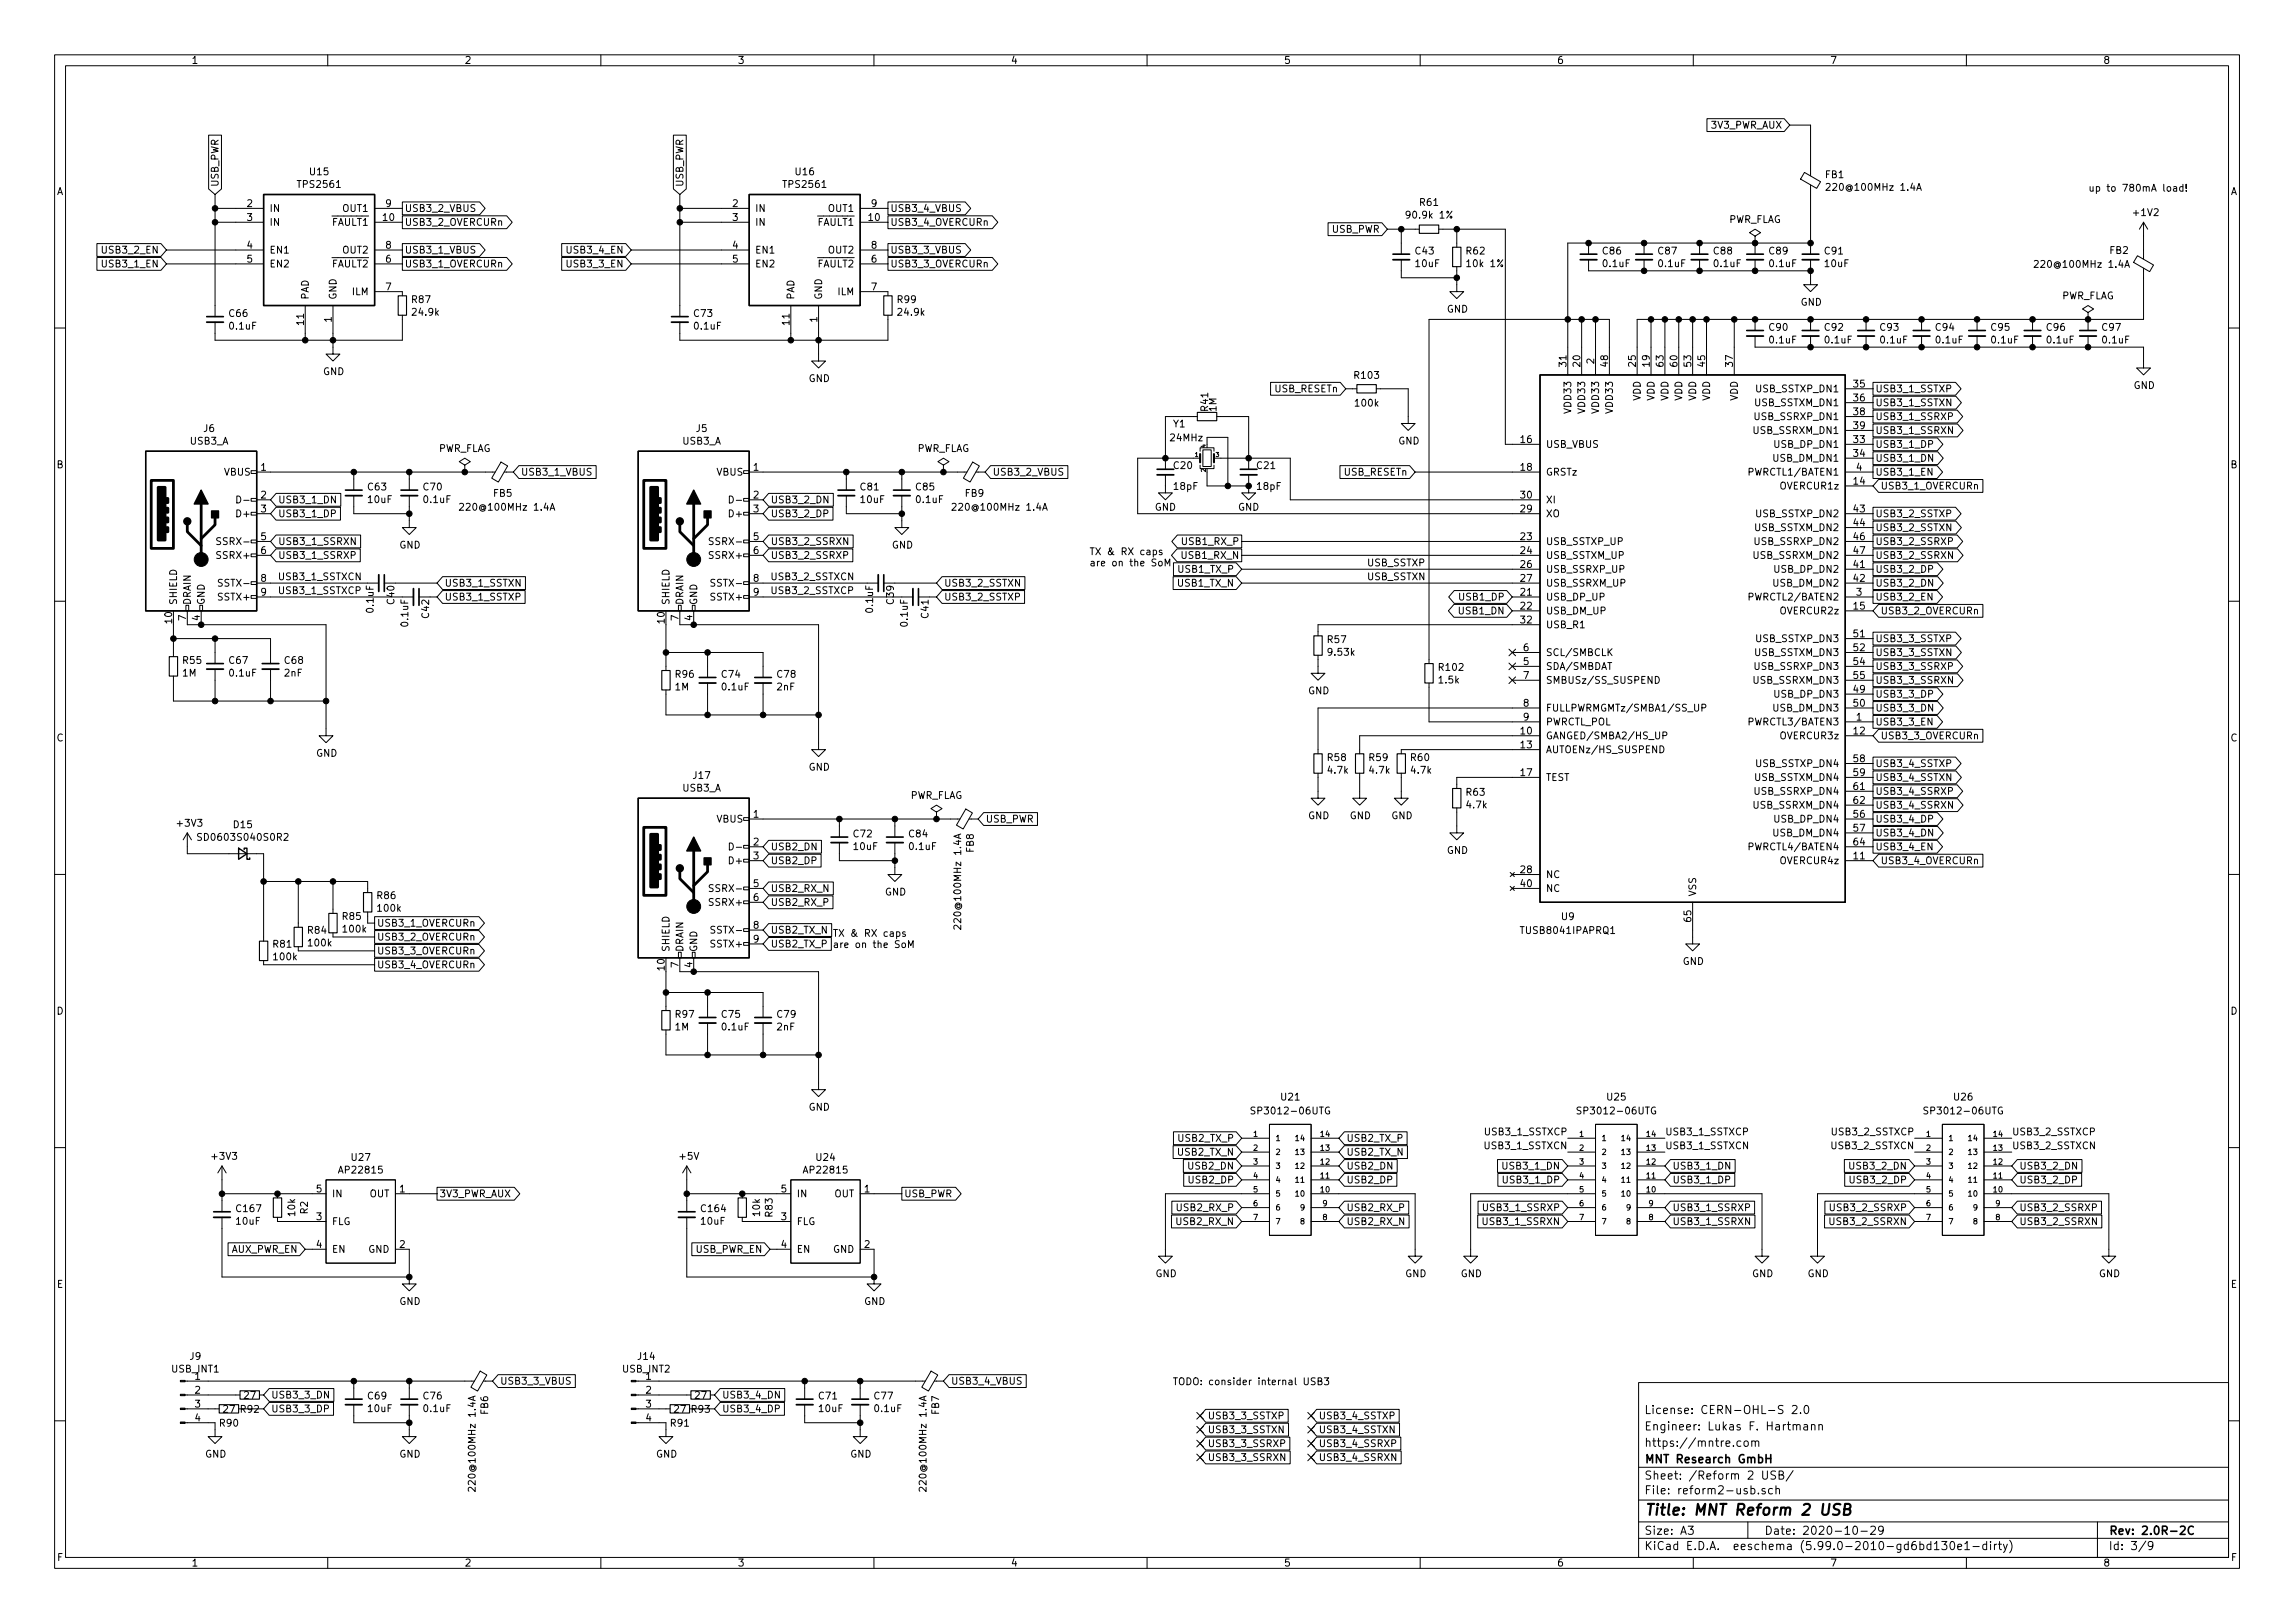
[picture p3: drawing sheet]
<svg xmlns="http://www.w3.org/2000/svg" width="420mm" height="297mm" viewBox="0 0 420 297" stroke-linecap="round" stroke-linejoin="round" font-family="sans-serif">
<defs><g id="words">
<text font-size="2.8" x="301" y="277.3">Title: MNT Reform 2 USB</text>
<g font-size="2.1">
<text x="301" y="261.8">Engineer: Lukas F. Hartmann</text>
<text x="301" y="258.8">License: CERN-OHL-S 2.0</text>
<text x="301" y="267.8">MNT Research GmbH</text>
<text x="301" y="264.8">https://mntre.com</text>
<text x="301" y="273.5">File: reform2-usb.sch</text>
<text x="301" y="270.8">Sheet: /Reform 2 USB/</text>
<text x="301" y="280.9">Size: A3</text>
<text x="323" y="280.9">Date: 2020-10-29</text>
<text x="386" y="280.9">Rev: 2.0R-2C</text>
<text x="301" y="283.7">KiCad E.D.A. eeschema (5.99.0-2010-gd6bd130e1-dirty)</text>
<text x="386" y="283.7">Id: 3/9</text>
</g>
<g font-size="1.8">
<text x="35" y="11.7">1</text>
<text x="85" y="11.7">2</text>
<text x="135" y="11.7">3</text>
<text x="185" y="11.7">4</text>
<text x="235" y="11.7">5</text>
<text x="285" y="11.7">6</text>
<text x="335" y="11.7">7</text>
<text x="385" y="11.7">8</text>
<text x="313.4" y="23.5">3V3_PWR_AUX</text>
<text x="10.3" y="35.7">A</text>
<text x="40" y="34.3" transform="rotate(-90 40 34.3)">USB_PWR</text>
<text x="54.7" y="34.4">TPS2561</text>
<text x="56.8" y="32.1">U15</text>
<text x="125.1" y="34.3" transform="rotate(-90 125.1 34.3)">USB_PWR</text>
<text x="143.6" y="34.4">TPS2561</text>
<text x="145.7" y="32.1">U16</text>
<text x="334.2" y="32.6">FB1</text>
<text x="335.2" y="34.9">220@100MHz 1.4A</text>
<text x="382.3" y="35.1">up to 780mA load!</text>
<text x="408.3" y="35.7">A</text>
<text x="45.2" y="37.9">2</text>
<text x="45.2" y="40.4">3</text>
<text x="49.3" y="38.8">IN</text>
<text x="49.3" y="41.3">IN</text>
<text x="60.8" y="41.3">FAULT1</text>
<text x="62.8" y="38.8">OUT1</text>
<text x="70.1" y="40.4">10</text>
<text x="70.6" y="37.9">9</text>
<text x="74" y="41.3">USB3_2_OVERCURn</text>
<text x="74" y="38.8">USB3_2_VBUS</text>
<text x="134.1" y="37.9">2</text>
<text x="134.1" y="40.4">3</text>
<text x="138.2" y="38.8">IN</text>
<text x="138.2" y="41.3">IN</text>
<text x="149.7" y="41.3">FAULT1</text>
<text x="151.7" y="38.8">OUT1</text>
<text x="159" y="40.4">10</text>
<text x="159.5" y="37.9">9</text>
<text x="162.9" y="41.3">USB3_4_OVERCURn</text>
<text x="162.9" y="38.8">USB3_4_VBUS</text>
<text x="257.9" y="40">90.9k 1%</text>
<text x="260" y="37.7">R61</text>
<text x="316.3" y="40.8">PWR_FLAG</text>
<text x="390.7" y="39.5">+1V2</text>
<text x="19" y="46.4">USB3_2_EN</text>
<text x="45.2" y="45.5">4</text>
<text x="49.3" y="46.4">EN1</text>
<text x="62.8" y="46.4">OUT2</text>
<text x="70.6" y="45.5">8</text>
<text x="74" y="46.4">USB3_1_VBUS</text>
<text x="104.1" y="46.4">USB3_4_EN</text>
<text x="134.1" y="45.5">4</text>
<text x="138.2" y="46.4">EN1</text>
<text x="151.7" y="46.4">OUT2</text>
<text x="159.5" y="45.5">8</text>
<text x="162.9" y="46.4">USB3_3_VBUS</text>
<text x="243.8" y="42.6">USB_PWR</text>
<text x="259.2" y="46.6">C43</text>
<text x="268.5" y="46.6">R62</text>
<text x="293.5" y="46.6">C86</text>
<text x="303.6" y="46.6">C87</text>
<text x="313.8" y="46.6">C88</text>
<text x="323.9" y="46.6">C89</text>
<text x="334.1" y="46.6">C91</text>
<text x="386.3" y="46.5">FB2</text>
<text x="19" y="48.9">USB3_1_EN</text>
<text x="45.2" y="48">5</text>
<text x="49.3" y="48.9">EN2</text>
<text x="60.8" y="48.9">FAULT2</text>
<text x="70.6" y="48">6</text>
<text x="70.6" y="53.1">7</text>
<text x="74" y="48.9">USB3_1_OVERCURn</text>
<text x="104.1" y="48.9">USB3_3_EN</text>
<text x="134.1" y="48">5</text>
<text x="138.2" y="48.9">EN2</text>
<text x="149.7" y="48.9">FAULT2</text>
<text x="159.5" y="48">6</text>
<text x="159.5" y="53.1">7</text>
<text x="162.9" y="48.9">USB3_3_OVERCURn</text>
<text x="259.2" y="48.9">10uF</text>
<text x="268.8" y="48.9">10k 1%</text>
<text x="293.6" y="48.9">0.1uF</text>
<text x="303.7" y="48.9">0.1uF</text>
<text x="313.9" y="48.9">0.1uF</text>
<text x="324" y="48.9">0.1uF</text>
<text x="334.1" y="48.9">10uF</text>
<text x="373.3" y="49">220@100MHz 1.4A</text>
<text x="42" y="58">C66</text>
<text x="55.6" y="59.4" transform="rotate(-90 55.6 59.4)">11</text>
<text x="56.5" y="54.9" transform="rotate(-90 56.5 54.9)">PAD</text>
<text x="60.7" y="58.9" transform="rotate(-90 60.7 58.9)">1</text>
<text x="61.6" y="54.9" transform="rotate(-90 61.6 54.9)">GND</text>
<text x="64.5" y="54">ILM</text>
<text x="75.5" y="55.5">R87</text>
<text x="75.7" y="57.8">24.9k</text>
<text x="127.1" y="58">C73</text>
<text x="144.5" y="59.4" transform="rotate(-90 144.5 59.4)">11</text>
<text x="145.4" y="54.9" transform="rotate(-90 145.4 54.9)">PAD</text>
<text x="149.6" y="58.9" transform="rotate(-90 149.6 58.9)">1</text>
<text x="150.5" y="54.9" transform="rotate(-90 150.5 54.9)">GND</text>
<text x="153.4" y="54">ILM</text>
<text x="164.4" y="55.5">R99</text>
<text x="164.6" y="57.8">24.9k</text>
<text x="264.9" y="57.2">GND</text>
<text x="329.6" y="55.9">GND</text>
<text x="377.3" y="54.8">PWR_FLAG</text>
<text x="42.1" y="60.3">0.1uF</text>
<text x="127.2" y="60.3">0.1uF</text>
<text x="323.9" y="60.5">C90</text>
<text x="324" y="62.8">0.1uF</text>
<text x="334.1" y="60.5">C92</text>
<text x="334.2" y="62.8">0.1uF</text>
<text x="344.3" y="60.5">C93</text>
<text x="344.4" y="62.8">0.1uF</text>
<text x="354.4" y="60.5">C94</text>
<text x="354.5" y="62.8">0.1uF</text>
<text x="364.6" y="60.5">C95</text>
<text x="364.7" y="62.8">0.1uF</text>
<text x="374.7" y="60.5">C96</text>
<text x="374.8" y="62.8">0.1uF</text>
<text x="384.9" y="60.5">C97</text>
<text x="385" y="62.8">0.1uF</text>
<text x="59.1" y="68.6">GND</text>
<text x="148" y="69.9">GND</text>
<text x="233.4" y="71.8">USB_RESETn</text>
<text x="248.1" y="69.3">R103</text>
<text x="286.8" y="67.1" transform="rotate(-90 286.8 67.1)">31</text>
<text x="289.3" y="67.1" transform="rotate(-90 289.3 67.1)">20</text>
<text x="291.8" y="66.6" transform="rotate(-90 291.8 66.6)">2</text>
<text x="294.4" y="67.1" transform="rotate(-90 294.4 67.1)">48</text>
<text x="299.5" y="67.1" transform="rotate(-90 299.5 67.1)">25</text>
<text x="302" y="67.1" transform="rotate(-90 302 67.1)">19</text>
<text x="304.5" y="67.1" transform="rotate(-90 304.5 67.1)">63</text>
<text x="307.1" y="67.1" transform="rotate(-90 307.1 67.1)">60</text>
<text x="309.6" y="67.1" transform="rotate(-90 309.6 67.1)">53</text>
<text x="312.2" y="67.1" transform="rotate(-90 312.2 67.1)">45</text>
<text x="317.2" y="67.1" transform="rotate(-90 317.2 67.1)">37</text>
<text x="321.8" y="71.8">USB_SSTXP_DN1</text>
<text x="339.4" y="70.9">35</text>
<text x="343.3" y="71.8">USB3_1_SSTXP</text>
<text x="390.6" y="71.2">GND</text>
<text x="221.2" y="75.2" transform="rotate(-90 221.2 75.2)">R41</text>
<text x="222.7" y="75.3" transform="rotate(-90 222.7 75.3)">1M</text>
<text x="248.2" y="74.4">100k</text>
<text x="287.7" y="75.3" transform="rotate(-90 287.7 75.3)">VDD33</text>
<text x="290.2" y="75.3" transform="rotate(-90 290.2 75.3)">VDD33</text>
<text x="292.7" y="75.3" transform="rotate(-90 292.7 75.3)">VDD33</text>
<text x="295.3" y="75.3" transform="rotate(-90 295.3 75.3)">VDD33</text>
<text x="300.4" y="73.4" transform="rotate(-90 300.4 73.4)">VDD</text>
<text x="302.9" y="73.4" transform="rotate(-90 302.9 73.4)">VDD</text>
<text x="305.4" y="73.4" transform="rotate(-90 305.4 73.4)">VDD</text>
<text x="308" y="73.4" transform="rotate(-90 308 73.4)">VDD</text>
<text x="310.5" y="73.4" transform="rotate(-90 310.5 73.4)">VDD</text>
<text x="313.1" y="73.4" transform="rotate(-90 313.1 73.4)">VDD</text>
<text x="318.1" y="73.4" transform="rotate(-90 318.1 73.4)">VDD</text>
<text x="321.5" y="74.3">USB_SSTXM_DN1</text>
<text x="321.6" y="76.9">USB_SSRXP_DN1</text>
<text x="339.4" y="73.4">36</text>
<text x="339.4" y="76">38</text>
<text x="343.3" y="74.3">USB3_1_SSTXN</text>
<text x="343.3" y="76.9">USB3_1_SSRXP</text>
<text x="34.8" y="81.4">USB3_A</text>
<text x="37.3" y="79">J6</text>
<text x="80.1" y="82.7">PWR_FLAG</text>
<text x="125" y="81.4">USB3_A</text>
<text x="127.5" y="79">J5</text>
<text x="167.8" y="82.7">PWR_FLAG</text>
<text x="214.4" y="80.8">24MHz</text>
<text x="214.8" y="78.2">Y1</text>
<text x="256" y="81.3">GND</text>
<text x="278.4" y="81.1">16</text>
<text x="283" y="82">USB_VBUS</text>
<text x="321.3" y="79.4">USB_SSRXM_DN1</text>
<text x="325.1" y="82">USB_DP_DN1</text>
<text x="339.4" y="81.1">33</text>
<text x="339.4" y="83.6">34</text>
<text x="339.4" y="78.5">39</text>
<text x="343.3" y="79.4">USB3_1_SSRXN</text>
<text x="343.3" y="82">USB3_1_DP</text>
<text x="10.3" y="85.7">B</text>
<text x="41.1" y="87">VBUS</text>
<text x="47.8" y="86.1">1</text>
<text x="67.4" y="89.7">C63</text>
<text x="77.6" y="89.7">C70</text>
<text x="95.3" y="87">USB3_1_VBUS</text>
<text x="131.2" y="87">VBUS</text>
<text x="137.9" y="86.1">1</text>
<text x="157.6" y="89.7">C81</text>
<text x="167.7" y="89.7">C85</text>
<text x="181.7" y="87">USB3_2_VBUS</text>
<text x="214.9" y="85.8">C20</text>
<text x="215" y="89.6">18pF</text>
<text x="230.2" y="85.8">C21</text>
<text x="230.2" y="89.6">18pF</text>
<text x="246.1" y="87">USB_RESETn</text>
<text x="278.4" y="86.1">18</text>
<text x="283" y="87">GRSTz</text>
<text x="320.7" y="87">PWRCTL1/BATEN1</text>
<text x="324.8" y="84.5">USB_DM_DN1</text>
<text x="326.1" y="89.6">OVERCUR1z</text>
<text x="339.4" y="88.7">14</text>
<text x="339.9" y="86.1">4</text>
<text x="343.3" y="87">USB3_1_EN</text>
<text x="343.3" y="84.5">USB3_1_DN</text>
<text x="344.2" y="89.6">USB3_1_OVERCURn</text>
<text x="408.3" y="85.7">B</text>
<text x="43.7" y="94.7">D+</text>
<text x="47.8" y="91.2">2</text>
<text x="47.8" y="93.8">3</text>
<text x="50.9" y="94.7">USB3_1_DP</text>
<text x="50.9" y="92.1">USB3_1_DN</text>
<text x="67.5" y="92.1">10uF</text>
<text x="77.7" y="92.1">0.1uF</text>
<text x="85" y="93.5">220@100MHz 1.4A</text>
<text x="90.4" y="90.9">FB5</text>
<text x="133.8" y="94.7">D+</text>
<text x="137.9" y="91.2">2</text>
<text x="137.9" y="93.8">3</text>
<text x="141" y="92.1">USB3_2_DN</text>
<text x="141" y="94.7">USB3_2_DP</text>
<text x="157.6" y="92.1">10uF</text>
<text x="167.8" y="92.1">0.1uF</text>
<text x="175.2" y="93.5">220@100MHz 1.4A</text>
<text x="176.7" y="90.9">FB9</text>
<text x="211.4" y="93.5">GND</text>
<text x="226.6" y="93.5">GND</text>
<text x="278.4" y="93.8">29</text>
<text x="278.4" y="91.2">30</text>
<text x="283" y="94.7">XO</text>
<text x="283" y="92.1">XI</text>
<text x="321.8" y="94.7">USB_SSTXP_DN2</text>
<text x="339.4" y="93.8">43</text>
<text x="343.3" y="94.7">USB3_2_SSTXP</text>
<text x="40.6" y="99.7">SSRX-</text>
<text x="47.8" y="98.8">5</text>
<text x="47.8" y="101.4">6</text>
<text x="50.9" y="99.7">USB3_1_SSRXN</text>
<text x="73.1" y="100.4">GND</text>
<text x="130.7" y="99.7">SSRX-</text>
<text x="137.9" y="98.8">5</text>
<text x="137.9" y="101.4">6</text>
<text x="141" y="99.7">USB3_2_SSRXN</text>
<text x="163.3" y="100.4">GND</text>
<text x="199.4" y="101.6">TX &amp; RX caps</text>
<text x="216.6" y="99.7">USB1_RX_P</text>
<text x="278.4" y="98.8">23</text>
<text x="278.4" y="101.4">24</text>
<text x="283" y="99.7">USB_SSTXP_UP</text>
<text x="321.5" y="97.2">USB_SSTXM_DN2</text>
<text x="321.6" y="99.7">USB_SSRXP_DN2</text>
<text x="339.4" y="96.3">44</text>
<text x="339.4" y="98.8">46</text>
<text x="339.4" y="101.4">47</text>
<text x="343.3" y="97.2">USB3_2_SSTXN</text>
<text x="343.3" y="99.7">USB3_2_SSRXP</text>
<text x="40.1" y="102.3">SSRX+</text>
<text x="40.8" y="107.4">SSTX-</text>
<text x="47.8" y="106.5">8</text>
<text x="50.8" y="106.2">USB3_1_SSTXCN</text>
<text x="50.9" y="102.3">USB3_1_SSRXP</text>
<text x="81.3" y="107.4">USB3_1_SSTXN</text>
<text x="130.3" y="102.3">SSRX+</text>
<text x="130.9" y="107.4">SSTX-</text>
<text x="137.9" y="106.5">8</text>
<text x="141" y="106.2">USB3_2_SSTXCN</text>
<text x="141" y="102.3">USB3_2_SSRXP</text>
<text x="172.8" y="107.4">USB3_2_SSTXN</text>
<text x="199.4" y="103.6">are on the SoM</text>
<text x="215.8" y="107.4">USB1_TX_N</text>
<text x="215.9" y="104.8">USB1_TX_P</text>
<text x="216.5" y="102.3">USB1_RX_N</text>
<text x="250.2" y="103.6">USB_SSTXP</text>
<text x="250.2" y="106.2">USB_SSTXN</text>
<text x="278.4" y="103.9">26</text>
<text x="278.4" y="106.5">27</text>
<text x="283" y="102.3">USB_SSTXM_UP</text>
<text x="283" y="104.8">USB_SSRXP_UP</text>
<text x="283" y="107.4">USB_SSRXM_UP</text>
<text x="321.3" y="102.3">USB_SSRXM_DN2</text>
<text x="324.8" y="107.4">USB_DM_DN2</text>
<text x="325.1" y="104.8">USB_DP_DN2</text>
<text x="339.4" y="103.9">41</text>
<text x="339.4" y="106.5">42</text>
<text x="343.3" y="102.3">USB3_2_SSRXN</text>
<text x="343.3" y="104.8">USB3_2_DP</text>
<text x="343.3" y="107.4">USB3_2_DN</text>
<text x="32.4" y="110.8" transform="rotate(-90 32.4 110.8)">SHIELD</text>
<text x="34" y="113.6" transform="rotate(-90 34 113.6)">7</text>
<text x="34.9" y="110.8" transform="rotate(-90 34.9 110.8)">DRAIN</text>
<text x="36.6" y="113.6" transform="rotate(-90 36.6 113.6)">4</text>
<text x="37.5" y="110.8" transform="rotate(-90 37.5 110.8)">GND</text>
<text x="40.3" y="109.9">SSTX+</text>
<text x="47.8" y="109">9</text>
<text x="50.8" y="108.7">USB3_1_SSTXCP</text>
<text x="68.4" y="112" transform="rotate(-90 68.4 112)">0.1uF</text>
<text x="72.2" y="110.5" transform="rotate(-90 72.2 110.5)">C40</text>
<text x="78.5" y="113.1" transform="rotate(-90 78.5 113.1)">C42</text>
<text x="81.3" y="109.9">USB3_1_SSTXP</text>
<text x="122.6" y="110.8" transform="rotate(-90 122.6 110.8)">SHIELD</text>
<text x="124.2" y="113.6" transform="rotate(-90 124.2 113.6)">7</text>
<text x="125.1" y="110.8" transform="rotate(-90 125.1 110.8)">DRAIN</text>
<text x="126.7" y="113.6" transform="rotate(-90 126.7 113.6)">4</text>
<text x="127.6" y="110.8" transform="rotate(-90 127.6 110.8)">GND</text>
<text x="130.5" y="109.9">SSTX+</text>
<text x="137.9" y="109">9</text>
<text x="141" y="108.7">USB3_2_SSTXCP</text>
<text x="159.8" y="112" transform="rotate(-90 159.8 112)">0.1uF</text>
<text x="163.6" y="110.5" transform="rotate(-90 163.6 110.5)">C39</text>
<text x="170" y="113.1" transform="rotate(-90 170 113.1)">C41</text>
<text x="172.8" y="109.9">USB3_2_SSTXP</text>
<text x="267.3" y="112.4">USB1_DN</text>
<text x="267.4" y="109.9">USB1_DP</text>
<text x="278.4" y="109">21</text>
<text x="278.4" y="111.5">22</text>
<text x="283" y="109.9">USB_DP_UP</text>
<text x="283" y="112.4">USB_DM_UP</text>
<text x="320.7" y="109.9">PWRCTL2/BATEN2</text>
<text x="326.1" y="112.4">OVERCUR2z</text>
<text x="339.4" y="111.5">15</text>
<text x="339.9" y="109">3</text>
<text x="343.3" y="109.9">USB3_2_EN</text>
<text x="344.2" y="112.4">USB3_2_OVERCURn</text>
<text x="31.5" y="114.1" transform="rotate(-90 31.5 114.1)">10</text>
<text x="74.7" y="114.5" transform="rotate(-90 74.7 114.5)">0.1uF</text>
<text x="121.7" y="114.1" transform="rotate(-90 121.7 114.1)">10</text>
<text x="166.2" y="114.5" transform="rotate(-90 166.2 114.5)">0.1uF</text>
<text x="243.1" y="117.7">R57</text>
<text x="243.3" y="120">9.53k</text>
<text x="278.4" y="114.1">32</text>
<text x="278.9" y="119.2">6</text>
<text x="283" y="115">USB_R1</text>
<text x="321.8" y="117.5">USB_SSTXP_DN3</text>
<text x="339.4" y="116.6">51</text>
<text x="339.4" y="119.2">52</text>
<text x="343.3" y="117.5">USB3_3_SSTXP</text>
<text x="33.4" y="123.8">1M</text>
<text x="33.6" y="121.5">R55</text>
<text x="42" y="121.5">C67</text>
<text x="42.1" y="123.8">0.1uF</text>
<text x="52.1" y="123.8">2nF</text>
<text x="52.2" y="121.5">C68</text>
<text x="123.7" y="124">R96</text>
<text x="132.2" y="124">C74</text>
<text x="142.3" y="124">C78</text>
<text x="263.5" y="125.1">1.5k</text>
<text x="263.5" y="122.8">R102</text>
<text x="278.9" y="121.7">5</text>
<text x="278.9" y="124.2">7</text>
<text x="283" y="122.6">SDA/SMBDAT</text>
<text x="283" y="120.1">SCL/SMBCLK</text>
<text x="283" y="125.1">SMBUSz/SS_SUSPEND</text>
<text x="321.3" y="125.1">USB_SSRXM_DN3</text>
<text x="321.5" y="120.1">USB_SSTXM_DN3</text>
<text x="321.6" y="122.6">USB_SSRXP_DN3</text>
<text x="339.4" y="121.7">54</text>
<text x="339.4" y="124.2">55</text>
<text x="343.3" y="122.6">USB3_3_SSRXP</text>
<text x="343.3" y="120.1">USB3_3_SSTXN</text>
<text x="343.3" y="125.1">USB3_3_SSRXN</text>
<text x="123.6" y="126.3">1M</text>
<text x="132.3" y="126.3">0.1uF</text>
<text x="142.3" y="126.3">2nF</text>
<text x="239.5" y="127.1">GND</text>
<text x="278.9" y="129.3">8</text>
<text x="278.9" y="131.9">9</text>
<text x="283" y="130.2">FULLPWRMGMTz/SMBA1/SS_UP</text>
<text x="324.8" y="130.2">USB_DM_DN3</text>
<text x="325.1" y="127.7">USB_DP_DN3</text>
<text x="339.4" y="126.8">49</text>
<text x="339.4" y="129.3">50</text>
<text x="339.9" y="131.9">1</text>
<text x="343.3" y="130.2">USB3_3_DN</text>
<text x="343.3" y="127.7">USB3_3_DP</text>
<text x="10.3" y="135.7">C</text>
<text x="278.4" y="134.4">10</text>
<text x="278.4" y="136.9">13</text>
<text x="283" y="135.3">GANGED/SMBA2/HS_UP</text>
<text x="283" y="137.8">AUTOENz/HS_SUSPEND</text>
<text x="283" y="132.8">PWRCTL_POL</text>
<text x="320.7" y="132.8">PWRCTL3/BATEN3</text>
<text x="326.1" y="135.3">OVERCUR3z</text>
<text x="339.4" y="134.4">12</text>
<text x="343.3" y="132.8">USB3_3_EN</text>
<text x="344.2" y="135.3">USB3_3_OVERCURn</text>
<text x="408.3" y="135.7">C</text>
<text x="57.9" y="138.5">GND</text>
<text x="127" y="142.5">J17</text>
<text x="148" y="141">GND</text>
<text x="243.1" y="139.3">R58</text>
<text x="243.2" y="141.6">4.7k</text>
<text x="250.7" y="139.3">R59</text>
<text x="250.8" y="141.6">4.7k</text>
<text x="258.3" y="139.3">R60</text>
<text x="258.4" y="141.6">4.7k</text>
<text x="278.4" y="142">17</text>
<text x="283" y="142.9">TEST</text>
<text x="321.5" y="142.9">USB_SSTXM_DN4</text>
<text x="321.8" y="140.4">USB_SSTXP_DN4</text>
<text x="339.4" y="139.5">58</text>
<text x="339.4" y="142">59</text>
<text x="343.3" y="140.4">USB3_4_SSTXP</text>
<text x="343.3" y="142.9">USB3_4_SSTXN</text>
<text x="125" y="144.9">USB3_A</text>
<text x="137.9" y="149.6">1</text>
<text x="166.5" y="146.2">PWR_FLAG</text>
<text x="239.5" y="149.9">GND</text>
<text x="247.1" y="149.9">GND</text>
<text x="254.7" y="149.9">GND</text>
<text x="268.5" y="145.6">R63</text>
<text x="268.6" y="147.9">4.7k</text>
<text x="321.3" y="148">USB_SSRXM_DN4</text>
<text x="321.6" y="145.5">USB_SSRXP_DN4</text>
<text x="339.4" y="149.6">56</text>
<text x="339.4" y="144.6">61</text>
<text x="339.4" y="147.1">62</text>
<text x="343.3" y="145.5">USB3_4_SSRXP</text>
<text x="343.3" y="148">USB3_4_SSRXN</text>
<text x="32.6" y="151.3">+3V3</text>
<text x="37" y="153.9">SD0603S040S0R2</text>
<text x="42.8" y="151.6">D15</text>
<text x="131.2" y="150.5">VBUS</text>
<text x="137.9" y="154.7">2</text>
<text x="141" y="155.6">USB2_DN</text>
<text x="156.3" y="153.2">C72</text>
<text x="156.4" y="155.6">10uF</text>
<text x="166.5" y="153.2">C84</text>
<text x="166.6" y="155.6">0.1uF</text>
<text x="178.3" y="156" transform="rotate(-90 178.3 156)">FB8</text>
<text x="180.4" y="150.5">USB_PWR</text>
<text x="320.7" y="155.6">PWRCTL4/BATEN4</text>
<text x="324.8" y="153.1">USB_DM_DN4</text>
<text x="325.1" y="150.5">USB_DP_DN4</text>
<text x="339.4" y="152.2">57</text>
<text x="339.4" y="154.7">64</text>
<text x="343.3" y="150.5">USB3_4_DP</text>
<text x="343.3" y="153.1">USB3_4_DN</text>
<text x="343.3" y="155.6">USB3_4_EN</text>
<text x="133.8" y="158.2">D+</text>
<text x="137.9" y="157.3">3</text>
<text x="141" y="158.2">USB2_DP</text>
<text x="264.9" y="156.3">GND</text>
<text x="278.4" y="159.8">28</text>
<text x="283" y="160.7">NC</text>
<text x="326.1" y="158.2">OVERCUR4z</text>
<text x="339.4" y="157.3">11</text>
<text x="344.2" y="158.2">USB3_4_OVERCURn</text>
<text x="69.1" y="164.5">R86</text>
<text x="69.2" y="166.8">100k</text>
<text x="130.3" y="165.8">SSRX+</text>
<text x="130.7" y="163.2">SSRX-</text>
<text x="137.9" y="162.3">5</text>
<text x="137.9" y="164.9">6</text>
<text x="141" y="163.2">USB2_RX_N</text>
<text x="141" y="165.8">USB2_RX_P</text>
<text x="162" y="163.9">GND</text>
<text x="278.4" y="162.3">40</text>
<text x="283" y="163.2">NC</text>
<text x="310.5" y="164.1" transform="rotate(-90 310.5 164.1)">VSS</text>
<text x="50.1" y="173.4">R81</text>
<text x="56.4" y="170.9">R84</text>
<text x="56.5" y="173.2">100k</text>
<text x="62.8" y="168.3">R85</text>
<text x="62.9" y="170.7">100k</text>
<text x="69" y="169.6">USB3_1_OVERCURn</text>
<text x="69" y="172.1">USB3_2_OVERCURn</text>
<text x="130.5" y="173.4">SSTX+</text>
<text x="130.9" y="170.9">SSTX-</text>
<text x="137.9" y="170">8</text>
<text x="137.9" y="172.5">9</text>
<text x="141" y="170.9">USB2_TX_N</text>
<text x="141" y="173.4">USB2_TX_P</text>
<text x="152.4" y="171.4">TX &amp; RX caps</text>
<text x="152.4" y="173.5">are on the SoM</text>
<text x="176" y="169.1" transform="rotate(-90 176 169.1)">220@100MHz 1.4A</text>
<text x="278.8" y="170.9">TUSB8041IPAPRQ1</text>
<text x="285.9" y="168.4">U9</text>
<text x="309.6" y="168.7" transform="rotate(-90 309.6 168.7)">65</text>
<text x="50.2" y="175.7">100k</text>
<text x="69" y="177.2">USB3_4_OVERCURn</text>
<text x="69" y="174.7">USB3_3_OVERCURn</text>
<text x="121.7" y="177.6" transform="rotate(-90 121.7 177.6)">10</text>
<text x="122.6" y="174.3" transform="rotate(-90 122.6 174.3)">SHIELD</text>
<text x="124.2" y="177.1" transform="rotate(-90 124.2 177.1)">7</text>
<text x="125.1" y="174.3" transform="rotate(-90 125.1 174.3)">DRAIN</text>
<text x="126.7" y="177.1" transform="rotate(-90 126.7 177.1)">4</text>
<text x="127.6" y="174.3" transform="rotate(-90 127.6 174.3)">GND</text>
<text x="308" y="176.6">GND</text>
<text x="10.3" y="185.7">D</text>
<text x="408.3" y="185.7">D</text>
<text x="123.6" y="188.6">1M</text>
<text x="123.7" y="186.3">R97</text>
<text x="132.2" y="186.3">C75</text>
<text x="132.3" y="188.6">0.1uF</text>
<text x="142.3" y="188.6">2nF</text>
<text x="142.3" y="186.3">C79</text>
<text x="148" y="203.3">GND</text>
<text x="229.9" y="203.9">SP3012-06UTG</text>
<text x="234.6" y="201.4">U21</text>
<text x="289.6" y="203.9">SP3012-06UTG</text>
<text x="294.3" y="201.4">U25</text>
<text x="353.1" y="203.9">SP3012-06UTG</text>
<text x="357.8" y="201.4">U26</text>
<text x="215.9" y="209">USB2_TX_P</text>
<text x="246.4" y="209">USB2_TX_P</text>
<text x="272.3" y="207.8">USB3_1_SSTXCP</text>
<text x="304.8" y="207.8">USB3_1_SSTXCP</text>
<text x="335.8" y="207.8">USB3_2_SSTXCP</text>
<text x="368.3" y="207.8">USB3_2_SSTXCP</text>
<text x="38.9" y="212.2">+3V3</text>
<text x="62.4" y="214.8">AP22815</text>
<text x="64.4" y="212.4">U27</text>
<text x="124.5" y="212.2">+5V</text>
<text x="147.4" y="214.8">AP22815</text>
<text x="149.5" y="212.4">U24</text>
<text x="215.8" y="211.5">USB2_TX_N</text>
<text x="217.7" y="214">USB2_DN</text>
<text x="246.4" y="211.5">USB2_TX_N</text>
<text x="246.4" y="214">USB2_DN</text>
<text x="272.2" y="210.3">USB3_1_SSTXCN</text>
<text x="275.5" y="214">USB3_1_DN</text>
<text x="304.8" y="210.3">USB3_1_SSTXCN</text>
<text x="306.1" y="214">USB3_1_DN</text>
<text x="335.7" y="210.3">USB3_2_SSTXCN</text>
<text x="339" y="214">USB3_2_DN</text>
<text x="368.3" y="210.3">USB3_2_SSTXCN</text>
<text x="369.6" y="214">USB3_2_DN</text>
<text x="43.4" y="221.8">C167</text>
<text x="57.9" y="218.2">5</text>
<text x="60.7" y="219.1">IN</text>
<text x="67.6" y="219.1">OUT</text>
<text x="73.2" y="218.2">1</text>
<text x="80.4" y="219.1">3V3_PWR_AUX</text>
<text x="128.5" y="221.8">C164</text>
<text x="143" y="218.2">5</text>
<text x="145.8" y="219.1">IN</text>
<text x="152.7" y="219.1">OUT</text>
<text x="158.3" y="218.2">1</text>
<text x="165.5" y="219.1">USB_PWR</text>
<text x="215.7" y="221.7">USB2_RX_P</text>
<text x="217.8" y="216.6">USB2_DP</text>
<text x="246.4" y="221.7">USB2_RX_P</text>
<text x="246.4" y="216.6">USB2_DP</text>
<text x="272" y="221.7">USB3_1_SSRXP</text>
<text x="275.6" y="216.6">USB3_1_DP</text>
<text x="306.1" y="221.7">USB3_1_SSRXP</text>
<text x="306.1" y="216.6">USB3_1_DP</text>
<text x="335.5" y="221.7">USB3_2_SSRXP</text>
<text x="339.1" y="216.6">USB3_2_DP</text>
<text x="369.6" y="216.6">USB3_2_DP</text>
<text x="369.6" y="221.7">USB3_2_SSRXP</text>
<text x="43.3" y="224.1">10uF</text>
<text x="54" y="222.5" transform="rotate(-90 54 222.5)">10k</text>
<text x="56.3" y="222.1" transform="rotate(-90 56.3 222.1)">R2</text>
<text x="57.9" y="223.3">3</text>
<text x="60.7" y="224.2">FLG</text>
<text x="128.4" y="224.1">10uF</text>
<text x="139.1" y="222.5" transform="rotate(-90 139.1 222.5)">10k</text>
<text x="141.4" y="222.6" transform="rotate(-90 141.4 222.6)">R83</text>
<text x="143" y="223.3">3</text>
<text x="145.8" y="224.2">FLG</text>
<text x="215.6" y="224.2">USB2_RX_N</text>
<text x="246.4" y="224.2">USB2_RX_N</text>
<text x="271.9" y="224.2">USB3_1_SSRXN</text>
<text x="306.1" y="224.2">USB3_1_SSRXN</text>
<text x="335.4" y="224.2">USB3_2_SSRXN</text>
<text x="369.6" y="224.2">USB3_2_SSRXN</text>
<text x="42.3" y="229.3">AUX_PWR_EN</text>
<text x="57.9" y="228.4">4</text>
<text x="60.7" y="229.3">EN</text>
<text x="67.4" y="229.3">GND</text>
<text x="73.2" y="228.4">2</text>
<text x="127.4" y="229.3">USB_PWR_EN</text>
<text x="143" y="228.4">4</text>
<text x="145.8" y="229.3">EN</text>
<text x="152.5" y="229.3">GND</text>
<text x="158.3" y="228.4">2</text>
<text x="211.5" y="233.7">GND</text>
<text x="257.2" y="233.7">GND</text>
<text x="267.4" y="233.7">GND</text>
<text x="320.7" y="233.7">GND</text>
<text x="330.9" y="233.7">GND</text>
<text x="384.2" y="233.7">GND</text>
<text x="10.4" y="235.7">E</text>
<text x="73.1" y="238.8">GND</text>
<text x="158.2" y="238.8">GND</text>
<text x="408.4" y="235.7">E</text>
<text x="31.5" y="251.2">USB_INT1</text>
<text x="34.8" y="248.9">J9</text>
<text x="114" y="251.2">USB_INT2</text>
<text x="116.8" y="248.9">J14</text>
<text x="35.7" y="252.5">1</text>
<text x="35.7" y="255.1">2</text>
<text x="35.7" y="257.6">3</text>
<text x="44.7" y="256">27</text>
<text x="49.6" y="255.9">USB3_3_DN</text>
<text x="67.4" y="256.1">C69</text>
<text x="77.6" y="256.1">C76</text>
<text x="91.5" y="253.4">USB3_3_VBUS</text>
<text x="118.3" y="252.5">1</text>
<text x="118.3" y="255.1">2</text>
<text x="118.3" y="257.6">3</text>
<text x="127.3" y="256">27</text>
<text x="132.1" y="255.9">USB3_4_DN</text>
<text x="150" y="256.1">C71</text>
<text x="160.1" y="256.1">C77</text>
<text x="174.1" y="253.4">USB3_4_VBUS</text>
<text x="214.6" y="253.5">TODO: consider internal USB3</text>
<text x="35.7" y="260.1">4</text>
<text x="40.3" y="261.1">R90</text>
<text x="40.9" y="258.6">27 R92</text>
<text x="49.6" y="258.5">USB3_3_DP</text>
<text x="67.5" y="258.4">10uF</text>
<text x="77.7" y="258.4">0.1uF</text>
<text x="89.4" y="258.8" transform="rotate(-90 89.4 258.8)">FB6</text>
<text x="118.3" y="260.1">4</text>
<text x="122.8" y="261.1">R91</text>
<text x="123.5" y="258.6">27 R93</text>
<text x="132.1" y="258.5">USB3_4_DP</text>
<text x="150" y="258.4">10uF</text>
<text x="160.2" y="258.4">0.1uF</text>
<text x="171.9" y="258.8" transform="rotate(-90 171.9 258.8)">FB7</text>
<text x="221" y="259.8">USB3_3_SSTXP</text>
<text x="221" y="262.3">USB3_3_SSTXN</text>
<text x="241.4" y="259.8">USB3_4_SSTXP</text>
<text x="241.4" y="262.3">USB3_4_SSTXN</text>
<text x="37.5" y="266.8">GND</text>
<text x="73.1" y="266.8">GND</text>
<text x="120.1" y="266.8">GND</text>
<text x="155.6" y="266.8">GND</text>
<text x="221" y="267.4">USB3_3_SSRXN</text>
<text x="221" y="264.8">USB3_3_SSRXP</text>
<text x="241.4" y="264.8">USB3_4_SSRXP</text>
<text x="241.4" y="267.4">USB3_4_SSRXN</text>
<text x="87.1" y="272" transform="rotate(-90 87.1 272)">220@100MHz 1.4A</text>
<text x="169.6" y="272" transform="rotate(-90 169.6 272)">220@100MHz 1.4A</text>
<text x="10.4" y="285.7">F</text>
<text x="35" y="286.7">1</text>
<text x="85" y="286.7">2</text>
<text x="135" y="286.7">3</text>
<text x="185" y="286.7">4</text>
<text x="235" y="286.7">5</text>
<text x="285" y="286.7">6</text>
<text x="335" y="286.7">7</text>
<text x="385" y="286.7">8</text>
<text x="408.4" y="285.7">F</text>
</g>
<g font-size="1.4">
<text x="229.5" y="208.1">1</text>
<text x="233.4" y="208.8">1</text>
<text x="237.4" y="208.8">14</text>
<text x="241.8" y="208.1">14</text>
<text x="289.2" y="208.1">1</text>
<text x="293.1" y="208.8">1</text>
<text x="297.1" y="208.8">14</text>
<text x="301.5" y="208.1">14</text>
<text x="352.7" y="208.1">1</text>
<text x="356.6" y="208.8">1</text>
<text x="360.6" y="208.8">14</text>
<text x="365" y="208.1">14</text>
<text x="229.5" y="210.6">2</text>
<text x="229.5" y="213.1">3</text>
<text x="229.5" y="215.7">4</text>
<text x="233.4" y="211.4">2</text>
<text x="233.4" y="213.9">3</text>
<text x="237.4" y="213.9">12</text>
<text x="237.4" y="211.4">13</text>
<text x="241.8" y="215.7">11</text>
<text x="241.8" y="213.1">12</text>
<text x="241.8" y="210.6">13</text>
<text x="289.2" y="210.6">2</text>
<text x="289.2" y="213.1">3</text>
<text x="289.2" y="215.7">4</text>
<text x="293.1" y="211.4">2</text>
<text x="293.1" y="213.9">3</text>
<text x="297.1" y="213.9">12</text>
<text x="297.1" y="211.4">13</text>
<text x="301.5" y="215.7">11</text>
<text x="301.5" y="213.1">12</text>
<text x="301.5" y="210.6">13</text>
<text x="352.7" y="210.6">2</text>
<text x="352.7" y="213.1">3</text>
<text x="352.7" y="215.7">4</text>
<text x="356.6" y="211.4">2</text>
<text x="356.6" y="213.9">3</text>
<text x="360.6" y="213.9">12</text>
<text x="360.6" y="211.4">13</text>
<text x="365" y="215.7">11</text>
<text x="365" y="213.1">12</text>
<text x="365" y="210.6">13</text>
<text x="229.5" y="218.2">5</text>
<text x="229.5" y="220.8">6</text>
<text x="233.4" y="216.4">4</text>
<text x="233.4" y="219">5</text>
<text x="233.4" y="221.5">6</text>
<text x="237.4" y="219">10</text>
<text x="237.4" y="216.4">11</text>
<text x="238.2" y="221.5">9</text>
<text x="241.8" y="218.2">10</text>
<text x="242.2" y="220.8">9</text>
<text x="289.2" y="218.2">5</text>
<text x="289.2" y="220.8">6</text>
<text x="293.1" y="216.4">4</text>
<text x="293.1" y="219">5</text>
<text x="293.1" y="221.5">6</text>
<text x="297.1" y="219">10</text>
<text x="297.1" y="216.4">11</text>
<text x="297.9" y="221.5">9</text>
<text x="301.5" y="218.2">10</text>
<text x="301.9" y="220.8">9</text>
<text x="352.7" y="218.2">5</text>
<text x="352.7" y="220.8">6</text>
<text x="356.6" y="216.4">4</text>
<text x="356.6" y="219">5</text>
<text x="356.6" y="221.5">6</text>
<text x="360.6" y="219">10</text>
<text x="360.6" y="216.4">11</text>
<text x="361.4" y="221.5">9</text>
<text x="365" y="218.2">10</text>
<text x="365.4" y="220.8">9</text>
<text x="229.5" y="223.3">7</text>
<text x="233.4" y="224.1">7</text>
<text x="238.2" y="224.1">8</text>
<text x="242.2" y="223.3">8</text>
<text x="289.2" y="223.3">7</text>
<text x="293.1" y="224.1">7</text>
<text x="297.9" y="224.1">8</text>
<text x="301.9" y="223.3">8</text>
<text x="352.7" y="223.3">7</text>
<text x="356.6" y="224.1">7</text>
<text x="361.4" y="224.1">8</text>
<text x="365.4" y="223.3">8</text>
</g>
<g font-size="1.1">
<text x="218.8" y="83.6">1</text>
<text x="220.7" y="81.9" transform="rotate(-90 220.7 81.9)">4</text>
<text x="222.6" y="83.6">3</text>
<text x="220.7" y="86.4" transform="rotate(-90 220.7 86.4)">2</text>
</g>
</g></defs>
<g fill="none" stroke="#000" stroke-width=".18">
<path d="M10 10h400v277h-400zM12 12h396v273h-396zM60 10v2M110 10v2M160 10v2M210 10v2M260 10v2M310 10v2M360 10v2M38.2 24.7h2.3v9.9l-1.1 1-1.2-1zM39.4 35.6v22.3M39.4 38.1h8.9"/>
<path d="M68.6 38.1h5.1M73.7 39.5h19.1l1 1.2-1 1.2h-19.1zM73.7 37h14.1l1 1.1-1 1.2h-14.1zM123.3 24.7h2.3v9.9l-1.1 1-1.2-1zM124.5 35.6v22.3M124.5 38.1h12.7M157.5 38.1h5.1M162.6 39.5h19.1l1 1.2-1 1.2h-19.1zM162.6 37h14.1l1 1.1-1 1.2h-14.1zM265.8 38.7l-.9 1.2M312.5 21.7h14.1l1.1 1.2-1.1 1.2h-14.1zM327.7 22.9h3.8v9.3"/>
<path d="M330.4 31.6l2.9 1.7-.7 1.2-3-1.7zM331.5 33.8v12.7M334.3 33.7l.5-.1 .3 .3-.8 .9h.8M350.9 34.8l.4-1.2 .4 1.2M351 34.5h.6M396.8 34.3l.2-.2 .3 .2 .1 .5-.1 .1-.3 .1-.2-.1zM397.9 34.2h.5l.1 .8M398.5 34.5h-.4l-.2 .2 .2 .3 .4-.1M399.6 34.2l-.3-.1-.3 .3 .2 .5h.4M399.6 33.7v1.3M400.2 34.9v.1M400.2 33.7v.8"/>
<path d="M17.7 44.6h11.8l1 1.2-1 1.1h-11.8zM17.7 47.1h11.8l1 1.2-1 1.2h-11.8zM30.5 45.8h17.8M30.5 48.3h17.8M39.4 40.7h8.9M55.9 55.9v6.4M61 55.9v8.9h1.2l-1.2 1.3-1.3-1.3h1.3M68.6 40.7h5.1M68.6 45.8h5.1M68.6 48.3h5.1M68.6 53.4h5.1v.7M73.7 44.6h14.1l1 1.2-1 1.1h-14.1z"/>
<path d="M73.7 47.1h19.1l1 1.2-1 1.2h-19.1zM73.7 57.7v4.6h-34.3v-3.3M102.8 47.1h11.8l1 1.2-1 1.2h-11.8zM102.8 44.6h11.8l1 1.2-1 1.1h-11.8zM115.6 45.8h21.6M115.6 48.3h21.6M124.5 40.7h12.7M144.8 55.9v6.4M149.9 55.9v10.2h1.2l-1.2 1.2-1.3-1.2h1.3M157.5 53.4h5.1v.7M157.5 40.7h5.1M157.5 45.8h5.1"/>
<path d="M157.5 48.3h5.1M162.6 47.1h19.1l1 1.2-1 1.2h-19.1zM162.6 44.6h14.1l1 1.2-1 1.1h-14.1zM162.6 57.7v4.6h-38.1v-3.3M243.1 40.8h9.9l1 1.1-1 1.2h-9.9zM254 41.9h5.8M256.5 41.9v4.6M256.5 47.5v3.3h10.2M263.4 41.9h12.2v39.4h6.3M266.7 48.8v4.6h1.3l-1.3 1.2-1.3-1.2h1.3M266.7 41.9v3.3M289.6 58.5v10.1"/>
<path d="M290.8 44.5v2M290.8 47.5v2.1h40.7M292.1 58.5v10.1M301 44.5v2M301 47.5v2.1M302.3 58.5v10.1M304.8 58.5v10.1M307.3 58.5v10.1M309.9 58.5v10.1M311.1 44.5v2M311.1 47.5v2.1M312.4 58.5v10.1"/>
<path d="M317.5 58.5v10.1M321.3 43.2l1-.6-1-.7-1 .7 1 .6v1.3M321.3 44.5h.1M321.3 44.5v2M321.3 47.5v2.1M321.3 58.5v2M331.5 47.5v4.6h1.2l-1.2 1.3-1.3-1.3h1.3M331.5 58.5v2M331.5 44.5h-44.5v24.1M341.6 58.5v2M351.8 58.5v2M361.9 58.5v2"/>
<path d="M372.1 58.5v2M372.4 47.8l.5-.1 .3 .3-.8 .9h.8M382.3 57.2l1-.6-1-.7-1 .7 1 .6v1.3M382.3 58.5h.1M382.3 58.5v2M389 48.9l.4-1.2 .4 1.2M389.1 48.6h.6M391.3 46.8l3 1.7-.8 1.2-2.9-1.7zM392.4 40.7l-.7 1.2M392.4 40.7v6.7M392.4 49.1v9.4h-92.7v10.1M392.4 40.7l.8 1.2"/>
<path d="M10 60h2M219.2 76.2h-5.8v9.7M222.8 76.2h5.8v9.7M232.6 70h12.8l1 1.2-1 1.1h-12.8zM246.4 71.2h2M252 71.2h5.8v6.3h1.3l-1.3 1.3-1.3-1.3h1.3M294.6 68.6v-10.1h-33v62.9M321.3 61.5v2h71.1v3.8h1.3l-1.3 1.3-1.2-1.3h1.2M331.5 61.5v2M337.8 76.2h5.1M337.8 71.2h5.1M337.8 73.7h5.1"/>
<path d="M337.8 78.8h5.1M341.6 61.5v2M342.9 70h15.1l1 1.2-1 1.1h-15.1zM342.9 72.5h15.2l1 1.2-1 1.2h-15.2zM342.9 75.1h15.4l1 1.1-1 1.2h-15.4zM342.9 77.6h15.5l1 1.2-1 1.2h-15.5zM351.8 61.5v2M356.7 76.2l.6-.1 .1-.1v-.3l-.7-.2v1.3M357.4 78.1v1.3l-.7-1.3v1.3M361.9 61.5v2M372.1 61.5v2M382.3 61.5v2"/>
<path d="M408 60h2M40.4 98.5l-.5-.1-.2 .1v.4l.6 .2 .1 .3-.2 .3-.5-.1M43.4 90.8a.64 .64 0 0 1 .7 .6 .64 .64 0 0 1-.7 .7zM44.6 91.6h1M46 98.8h1v.6h-1zM46 93.8h1v.5h-1zM46 91.2h1v.5h-1zM46 86.1h1v.6h-1zM47 86.4h43.7M47 91.5h2.5M47 94h2.5M47 99.1h2.5"/>
<path d="M50.5 97.9h15.5v2.4h-15.5l-1-1.2zM50.5 92.8h11.8v2.4h-11.8l-1-1.2zM50.5 90.3h11.9v2.4h-11.9l-1-1.2zM64.8 86.4v3.3M64.8 90.7v3.3h10.1M65 98.4v1.3l-.7-1.3v1.3M74.9 90.7v5.9h1.3l-1.3 1.2-1.2-1.2h1.2M74.9 86.4v3.3M84.1 92.2l.5-.1 .3 .4-.8 .9h.8M85.1 85.1l1-.6-1-.6-1 .6 1 .6v1.3M85.1 86.4h.1M91.7 84.6l1.2 .7-1.7 2.9-1.2-.7z"/>
<path d="M92.3 86.4h1.7M95 85.2h14.1v2.4h-14.1l-1-1.2zM100.7 93.4l.4-1.3 .5 1.3M100.8 93h.6M130.6 98.5l-.5-.1-.2 .1v.4l.5 .2 .2 .3-.3 .3-.5-.1M133.5 90.8a.64 .64 0 0 1 .8 .6 .64 .64 0 0 1-.8 .7zM134.8 91.6h1M136.1 98.8h1.1v.6h-1.1zM136.1 93.8h1.1v.5h-1.1zM136.1 91.2h1.1v.5h-1.1zM136.1 86.1h1.1v.6h-1.1zM137.2 86.4h39.8"/>
<path d="M137.2 91.5h2.5M137.2 94h2.5M137.2 99.1h2.5M140.7 90.3h11.9v2.4h-11.9l-1-1.2zM140.7 92.8h11.8v2.4h-11.8l-1-1.2zM140.7 97.9h15.5v2.4h-15.5l-1-1.2zM154.9 90.7v3.3h10.2M154.9 86.4v3.3M155.2 98.4v1.3l-.7-1.3v1.3M165.1 90.7v5.9h1.3l-1.3 1.2-1.3-1.2h1.3M165.1 86.4v3.3M172.7 85.1l1-.6-1-.6-1 .6 1 .6v1.3"/>
<path d="M172.7 86.4h.1M174.3 92.2l.5-.1 .2 .4-.7 .9h.7M178.1 84.6l1.2 .7-1.7 2.9-1.2-.7zM178.7 86.4h1.6M181.4 85.2h14.1v2.4h-14.1l-1.1-1.2zM190.9 93.4l.4-1.3 .4 1.3M191 93h.6M213.4 86.9v3.3h1.2l-1.2 1.3-1.3-1.3h1.3M215.5 97.9h11.8v2.4h-11.8l-1-1.2zM219.7 85.1v.7h2.5v-.7M219.7 82.6v-.6h2.5v.6M219.7 83.9h-11.4v10.1h73.6"/>
<path d="M220.2 82.3h1.5v3.1h-1.5zM221 86.4v2.5h7.6M221 81.3v-1.3h3.8v8.9M222.2 83.9h14v7.6h45.7M227.3 99.1h54.6M228.6 88.9v1.3h1.3l-1.3 1.3-1.3-1.3h1.3M228.6 86.9v2M245.3 85.2h12.8l1 1.2-1 1.2h-12.8zM259.1 86.4h22.8M320.2 86.4l.6-.1 .1-.2v-.3l-.7-.1v1.3M337.8 86.4h5.1M337.8 94h5.1"/>
<path d="M337.8 99.1h5.1M337.8 83.9h5.1M337.8 88.9h5.1M337.8 81.3h5.1M337.8 96.6h5.1M342.9 92.8h15.1l1 1.2-1 1.2h-15.1zM342.9 95.4h15.2l1 1.2-1 1.1h-15.2zM342.9 97.9h15.4l1 1.2-1 1.2h-15.4zM342.9 85.2h11.7l1 1.2-1 1.2h-11.7zM342.9 82.7h11.8l1.1 1.2-1.1 1.1h-11.8zM342.9 80.1h11.8l1 1.2-1 1.2h-11.8zM343.9 87.8h19.1v2.3h-19.1l-1-1.2z"/>
<path d="M356.7 99.1l.6-.1 .1-.2v-.3l-.7-.1v1.3M10 110h2M31.7 116.9h17.8v4.5M31.7 114.3v5.9M34 110.8h.5v1h-.5zM34.3 111.8v2.5h25.4v20.4h1.3l-1.3 1.2-1.3-1.2h1.3M36.6 110.8h.5v1h-.5zM36.8 111.8v2.5M39.4 116.9v4.5M40.7 106.1l-.5-.1-.2 .3 .1 .3 .5 .2v.4l-.1 .1-.5-.1M46 109h1v.5h-1zM46 106.5h1v.5h-1z"/>
<path d="M46 101.4h1v.5h-1zM47 101.6h2.5M47 106.7h22.3M47 109.3h28.7M50.5 100.5h15.5v2.3h-15.5l-1-1.2zM64.3 101.6l.6-.1 .1-.1v-.3l-.7-.2v1.3M70.4 106.7h9.6M76.7 109.3h3.3M81 108.1h15.1v2.3h-15.1l-1-1.1zM81 105.5h15.2v2.4h-15.2l-1-1.2zM121.9 114.3v8.4M121.9 119.4h17.8v4.6"/>
<path d="M124.2 110.8h.5v1h-.5zM124.5 111.8v2.5h25.4v22.9h1.2l-1.2 1.3-1.3-1.3h1.3M126.7 110.8h.6v1h-.6zM127 111.8v2.5M129.5 119.4v4.6M130.9 106.1l-.5-.1-.3 .3 .2 .3 .5 .2v.4l-.2 .1-.5-.1M136.1 109h1.1v.5h-1.1zM136.1 106.5h1.1v.5h-1.1zM136.1 101.4h1.1v.5h-1.1zM137.2 101.6h2.5M137.2 106.7h23.6M137.2 109.3h29.9"/>
<path d="M140.7 100.5h15.4v2.3h-15.4l-1-1.2zM154.5 101.6l.6-.1 .1-.1-.1-.3-.6-.2v1.3M161.8 106.7h9.6M168.1 109.3h3.3M172.5 105.5h15.1v2.4h-15.1l-1.1-1.2zM172.5 108.1h15.1v2.3h-15.1l-1.1-1.1zM211.1 100.7h.4l.2 .2-.1 .6h-.5M211.1 100.7v1.3M212.2 102.8l.3-.1 .3 .3v.3l-.3 .3-.3-.1-.1-.2zM212.7 100.7h-.3l-.2 .2 .1 .1 .4 .2v.3h-.5M213.3 103.6v-1.3l.4 .9 .5-.9v1.3M214.8 105.5h11.5l1 1.2-1 1.2h-11.5z"/>
<path d="M214.8 103h11.5l1 1.2-1 1.2h-11.5zM215.5 100.5h11.8v2.3h-11.8l-1-1.2zM227.3 101.6h54.6M227.3 106.7h54.6M227.3 104.2h54.6M241.3 119.9v3.3h1.3l-1.3 1.3-1.3-1.3h1.3M266.2 110.6h9.6l1.1 1.2-1.1 1.2h-9.6l-1-1.2zM266.2 108.1h9.6l1.1 1.2-1.1 1.1h-9.6l-1-1.1zM276.3 118.8l1.2 1.2M276.9 109.3h5M276.9 111.8h5M276.9 119.4h5"/>
<path d="M277.5 118.8l-1.2 1.2M281.9 114.3h-40.6v2.1M294.6 119.3l.5 .7M295.1 118.7l-.7 .7M320.2 109.2h.6l.1-.2v-.3l-.7-.1v1.2M337.8 101.6h5.1M337.8 106.7h5.1M337.8 109.3h5.1M337.8 111.8h5.1M337.8 104.2h5.1M337.8 116.9h5.1M337.8 119.4h5.1"/>
<path d="M342.9 115.7h15.1l1 1.2-1 1.2h-15.1zM342.9 118.2h15.2l1 1.2-1 1.2h-15.2zM342.9 100.5h15.5l1 1.1-1 1.2h-15.5zM342.9 103h11.8l1 1.2-1 1.2h-11.8zM342.9 105.5h11.8l1.1 1.2-1.1 1.2h-11.8zM342.9 108.1h11.7l1 1.2-1 1.1h-11.7zM343.9 110.6h19.1v2.4h-19.1l-1-1.2zM357.4 100.9v1.3l-.7-1.3v1.3M408 110h2M31.7 123.7v4.6h28M39.4 122.5v5.8M49.5 122.5v5.8"/>
<path d="M121.9 126.3v4.5h28M129.5 125v5.8M139.7 125v5.8M261.6 125v7.1h20.3M276.3 123.9l1.2 1.2M276.3 121.3l1.2 1.3M276.9 122h5M276.9 124.5h5M277.5 123.9l-1.2 1.2M277.5 121.3l-1.2 1.3M281.9 129.6h-40.6v8.4M281.9 134.7h-33v3.3"/>
<path d="M281.9 137.2h-25.4v.8M294.3 121.3h.8M303 123.8a.64 .64 0 0 1 .8 .6 .64 .64 0 0 1-.8 .7zM303.9 136.5a.64 .64 0 0 1 .7 .6 .64 .64 0 0 1-.7 .7zM304.4 134.6h.6l.2-.2-.1-.3-.7-.1v1.2M311.6 129.5h.6l.1-.2-.1-.3-.6-.1v1.3M320.2 132.1l.6-.1 .1-.2v-.3l-.7-.1v1.3M337.8 132.1h5.1M337.8 134.7h5.1M337.8 127h5.1M337.8 122h5.1M337.8 129.6h5.1"/>
<path d="M337.8 124.5h5.1M337.8 139.7h5.1M342.9 138.6h15.1l1 1.1-1 1.2h-15.1zM342.9 120.8h15.4l1 1.2-1 1.1h-15.4zM342.9 130.9h11.7l1 1.2-1 1.2h-11.7zM342.9 128.4h11.8l1.1 1.2-1.1 1.2h-11.8zM342.9 125.9h11.8l1 1.1-1 1.2h-11.8zM342.9 123.3h15.5l1 1.2-1 1.2h-15.5zM343.9 133.5h19.1v2.3h-19.1l-1-1.1zM356.7 121.9h.6l.1-.2v-.3l-.7-.1v1.2M357.4 123.8v1.3l-.7-1.3v1.3M34.3 152.4v3.8h14v16"/>
<path d="M34.3 152.4l-.8 1.3M34.3 152.4l.8 1.3M36.9 152.6l-.5-.1-.2 .3 .1 .3 .5 .2v.4l-.2 .1-.4-.1M52 152.7l.5-.2 .2 .4-.8 .9h.8M133.5 154.3a.64 .64 0 0 1 .8 .6 .64 .64 0 0 1-.8 .7zM134.8 155.1h1M136.1 157.3h1.1v.5h-1.1zM136.1 154.7h1.1v.5h-1.1zM136.1 149.6h1.1v.6h-1.1zM137.2 149.9h38.5M137.2 155h2.5M137.2 157.5h2.5"/>
<path d="M140.7 156.3h9.6v2.4h-9.6l-1-1.2zM140.7 153.8h9.7v2.4h-9.7l-1-1.2zM153.7 149.9v3.3M153.7 154.2v3.3h10.1M163.8 154.2v5.9h1.3l-1.3 1.2-1.2-1.2h1.2M163.8 149.9v3.3M171.4 148.6l1.1-.6-1.1-.6-1 .6 1 .6v1.3M171.4 149.9h.1M175.5 152.8v.6M175.9 152.6l-1.3 .5 1.3 .4M176.8 148.1l1.2 .7-1.7 2.9-1.2-.7zM177.4 149.9h1.7"/>
<path d="M180.1 148.7h9.8v2.4h-9.8l-1-1.2zM241.3 141.5v4.6h1.3l-1.3 1.3-1.3-1.3h1.3M248.9 141.5v4.6h1.3l-1.3 1.3-1.3-1.3h1.3M256.5 141.5v4.6h1.3l-1.3 1.3-1.2-1.3h1.2M266.7 147.9v4.5h1.3l-1.3 1.3-1.3-1.3h1.3M276.5 159.7l.7 .7M277.2 159.7l-.7 .7M281.9 142.3h-15.2v2M320.2 154.9h.6l.1-.2v-.3l-.7-.1v1.3M337.8 149.9h5.1M337.8 155h5.1M337.8 157.5h5.1"/>
<path d="M337.8 142.3h5.1M337.8 152.4h5.1M337.8 144.8h5.1M337.8 147.4h5.1M342.9 141.1h15.2l1 1.2-1 1.2h-15.2zM342.9 143.6h15.4l1 1.2-1 1.2h-15.4zM342.9 148.7h11.8l1 1.2-1 1.2h-11.8zM342.9 146.2h15.5l1 1.2-1 1.1h-15.5zM342.9 151.3h11.8l1.1 1.1-1.1 1.2h-11.8zM342.9 153.8h11.7l1 1.2-1 1.2h-11.7zM343.9 156.3h19.1v2.4h-19.1l-1-1.2zM356.7 144.8l.6-.1 .1-.2v-.3l-.7-.1v1.3"/>
<path d="M357.4 146.7v1.2l-.7-1.2v1.2M10 160h2M48.3 161.3h19v2.1M48.3 175.8v.8h20.3M54.6 161.3v8.4M54.6 173.3v.7h14M61 161.3v5.9M61 170.7v.8h7.6M67.3 166.9v2h1.3M68.6 175.4h19.1l1 1.2-1 1.1h-19.1zM68.6 167.8h19.1l1 1.1-1 1.2h-19.1zM68.6 170.3h19.1l1 1.2-1 1.2h-19.1z"/>
<path d="M68.6 172.9h19.1l1 1.1-1 1.2h-19.1zM121.9 177.8v7.1M124.2 174.3h.5v1h-.5zM124.5 175.3v2.5h25.4v21.6h1.2l-1.2 1.3-1.3-1.3h1.3M126.7 174.3h.6v1h-.6zM127 175.3v2.5M130.6 162l-.5-.1-.2 .1v.4l.5 .2 .2 .3-.3 .3-.5-.1M130.9 169.6l-.5-.1-.3 .3 .2 .3 .5 .2v.4l-.2 .1-.5-.1M136.1 172.5h1.1v.5h-1.1zM136.1 170h1.1v.5h-1.1zM136.1 164.9h1.1v.5h-1.1zM136.1 162.3h1.1v.6h-1.1z"/>
<path d="M137.2 162.6h2.5M137.2 165.1h2.5M137.2 170.2h2.5M137.2 172.8h2.5M140.7 161.4h11.9v2.4h-11.9l-1-1.2zM140.7 164h11.8v2.3h-11.8l-1-1.2zM140.7 169h11.6v2.4h-11.6l-1-1.2zM140.7 171.6h11.5v2.3h-11.5l-1-1.1zM164.1 170.6l.4-.1 .3 .3-.2 .5h-.5M164.1 170.5v1.3M165.2 172.6h.3l.3 .2v.4l-.3 .2h-.3l-.1-.2zM165.7 170.6l-.3-.1-.2 .2 .1 .2 .4 .1v.3h-.5"/>
<path d="M166.3 173.4v-1.2l.4 .9 .5-.9v1.2M175.9 169.3v.8l-.9-.8-.4 .3 .1 .5M276.5 162.2l.7 .8M276.9 160.1h5M276.9 162.6h5M277.2 162.2l-.7 .8M294.9 170.9h.7M309.9 165.1v7.7h1.2l-1.2 1.2-1.3-1.2h1.3M408 160h2M121.9 188.5v4.6h28M121.9 181.6h17.8v4.6M129.5 181.6v4.6"/>
<path d="M129.5 187.2v5.9M139.7 187.2v5.9M10 210h2M40.6 218.5h19.1M40.6 213.4l-.7 1.3M40.6 213.4v8.4M40.6 213.4l.8 1.3M50.8 218.5v.7M59.7 215.9h12.7v15.3h-12.7zM72.4 218.5h7.6M80 217.3h14.2l1 1.2-1 1.2h-14.2zM125.7 218.5h19.1"/>
<path d="M125.7 213.4v8.4M125.7 213.4l-.7 1.3M125.7 213.4l.8 1.3M135.9 218.5v.7M144.8 215.9h12.7v15.3h-12.7zM157.5 218.5h7.6M165.1 217.3h9.8l1.1 1.2-1.1 1.2h-9.8zM214.5 219.8h11.8l1 1.2-1 1.2h-11.8zM214.8 209.7h11.5l1 1.2-1 1.1h-11.5zM214.8 207.1h11.5l1 1.2-1 1.2h-11.5zM216.6 212.2h9.7l1 1.2-1 1.2h-9.7zM216.7 214.8h9.6l1 1.1-1 1.2h-9.6z"/>
<path d="M227.3 208.3h5.1M227.3 215.9h5.1M227.3 213.4h5.1M227.3 210.9h5.1M229.7 202.7l-.4-.1-.2 .1v.4l.5 .2 .1 .3-.2 .3-.5-.1M232.4 205.8h7.6v20.3h-7.6zM232.4 218.5h-19v11.4h1.2l-1.2 1.3-1.3-1.3h1.3M240 218.5h19.1v11.4h1.2l-1.2 1.3-1.3-1.3h1.3M240 208.3h5.1M240 215.9h5.1M240 213.4h5.1M240 210.9h5.1"/>
<path d="M243.4 202.7a.59 .59 0 0 0-.8 .5 .59 .59 0 0 0 .8 .6v-.5h-.2M246.1 219.8h11.8v2.4h-11.8l-1-1.2zM246.1 207.1h11.5v2.4h-11.5l-1-1.2zM246.1 209.7h11.6v2.3h-11.6l-1-1.1zM246.1 212.2h9.7v2.4h-9.7l-1-1.2zM246.1 214.8h9.6v2.3h-9.6l-1-1.2zM270.6 219.8h15.4l1 1.2-1 1.2h-15.4zM274.2 212.2h11.8l1 1.2-1 1.2h-11.8zM274.2 214.8h11.8l1 1.1-1 1.2h-11.8zM287 208.3h5.1M287 215.9h5.1M287 213.4h5.1"/>
<path d="M287 210.9h5.1M289.4 202.7l-.4-.1-.2 .1v.4l.5 .2 .1 .3-.2 .3-.5-.1M292.1 205.8h7.6v20.3h-7.6zM292.1 218.5h-22.9v11.4h1.3l-1.3 1.3-1.2-1.3h1.2M299.7 218.5h22.9v11.4h1.2l-1.2 1.3-1.3-1.3h1.3M299.7 208.3h5.1M299.7 215.9h5.1M299.7 213.4h5.1M299.7 210.9h5.1M303 202.7a.59 .59 0 0 0-.7 .5 .59 .59 0 0 0 .7 .6l.1-.5h-.2M305.8 212.2h11.9v2.4h-11.9l-1-1.2zM305.8 219.8h15.4v2.4h-15.4l-1-1.2z"/>
<path d="M305.8 214.8h11.8v2.3h-11.8l-1-1.2zM334.1 219.8h15.4l1 1.2-1 1.2h-15.4zM337.7 212.2h11.8l1 1.2-1 1.2h-11.8zM337.7 214.8h11.8l1 1.1-1 1.2h-11.8zM350.5 208.3h5.1M350.5 215.9h5.1M350.5 213.4h5.1M350.5 210.9h5.1M352.9 202.7l-.4-.1-.2 .1v.4l.5 .2 .1 .3-.2 .3-.5-.1M355.6 205.8h7.6v20.3h-7.6zM355.6 218.5h-22.9v11.4h1.3l-1.3 1.3-1.2-1.3h1.2M363.2 218.5h22.9v11.4h1.2l-1.2 1.3-1.3-1.3h1.3"/>
<path d="M363.2 208.3h5.1M363.2 215.9h5.1M363.2 213.4h5.1M363.2 210.9h5.1M366.5 202.7a.59 .59 0 0 0-.7 .5 .59 .59 0 0 0 .7 .6l.1-.5h-.2M369.3 214.8h11.8v2.3h-11.8l-1-1.2zM369.3 219.8h15.4v2.4h-15.4l-1-1.2zM369.3 212.2h11.9v2.4h-11.9l-1-1.2zM408 210h2M40.6 222.8v10.9h34.3M41.7 227.5h13.2l1 1.1-1 1.2h-13.2zM50.8 222.8v.8h8.9"/>
<path d="M55.9 228.6h3.8M72.4 228.6h2.5v5.1M74.9 233.7v1.3h1.3l-1.3 1.3-1.2-1.3h1.2M125.7 222.8v10.9h34.3M126.7 227.5h13.3l1 1.1-1 1.2h-13.3zM135.9 222.8v.8h8.9M141 228.6h3.8M157.5 228.6h2.5v5.1M160 233.7v1.3h1.3l-1.3 1.3-1.3-1.3h1.3M214.5 222.4h11.8l1 1.2-1 1.1h-11.8zM227.3 221h5.1M227.3 223.6h5.1"/>
<path d="M240 221h5.1M240 223.6h5.1M246.1 222.4h11.9v2.3h-11.9l-1-1.1zM270.5 222.4h15.5l1 1.2-1 1.1h-15.5zM287 221h5.1M287 223.6h5.1M299.7 221h5.1M299.7 223.6h5.1M305.8 222.4h15.5v2.3h-15.5l-1-1.1zM319.6 221l.6-.1 .1-.2-.1-.3-.6-.1v1.3M320.3 222.9v1.2l-.7-1.2v1.2M334 222.4h15.5l1 1.2-1 1.1h-15.5z"/>
<path d="M350.5 221h5.1M350.5 223.6h5.1M363.2 221h5.1M363.2 223.6h5.1M369.3 222.4h15.5v2.3h-15.5l-1-1.1zM383.1 221l.6-.1 .1-.2-.1-.3-.6-.1v1.3M383.8 222.9v1.2l-.7-1.2v1.2M33.9 252.8h52.9M33.9 257.8h6.2M33.9 255.3h10M44.4 257.8h3.9M47.5 255.3h.8"/>
<path d="M49.3 254.1h11.8v2.4h-11.8l-1-1.2zM49.3 256.7h11.8v2.3h-11.8l-1-1.2zM64.8 252.8v3.3M64.8 257.1v3.3h10.1M74.9 257.1v5.8h1.3l-1.3 1.3-1.2-1.3h1.2M74.9 252.8v3.3M86.6 255.6v.6M87 255.5l-1.3 .4 1.3 .5M87.9 250.9l1.2 .7-1.7 3-1.2-.7zM88.5 252.8h1.7M91.2 251.6h14.1v2.3h-14.1l-1-1.1zM116.4 252.8h53"/>
<path d="M116.4 257.8h6.3M116.4 255.3h10.1M127 257.8h3.8M130 255.3h.8M131.8 256.7h11.8v2.3h-11.8l-1-1.2zM131.8 254.1h11.9v2.4h-11.9l-1-1.2zM147.3 257.1v3.3h10.2M147.3 252.8v3.3M157.5 257.1v5.8h1.2l-1.2 1.3-1.3-1.3h1.3M157.5 252.8v3.3M169.2 255.6v.6M169.5 255.5l-1.2 .4 1.2 .5"/>
<path d="M170.5 250.9l1.2 .7-1.7 3-1.2-.7zM171.1 252.8h1.6M173.7 251.6h14.2v2.3h-14.2l-1-1.1zM219.1 258.5l1.2 1.2M220.3 258.5l-1.2 1.2M220.7 257.9h15.1v2.4h-15.1l-1-1.2zM238.8 252.2v1l.2 .2h.3l.2-.2v-1M239.4 258.5l1.2 1.2M240.6 258.5l-1.2 1.2M240.8 252.2h-.5l-.3 .2 .2 .3 .5 .3v.3l-.2 .1h-.5M241 257.9h15.2v2.4h-15.2l-1-1.2zM241.3 252.8l.6-.1 .1-.2-.1-.2-.6-.1v1.2h.5l.2-.1v-.3l-.3-.2"/>
<path d="M242.5 252.2h.8l-.5 .5 .4 .1v.5l-.2 .1-.5-.1M300 253h108v32h-108zM328.1 257.4l.6-.2 .2 .2 .1 .2-.9 1.1h.9M329.6 258.6v.1M330.4 257.4l.2-.2a.8 .8 0 0 1 .6 .8 .8 .8 0 0 1-.6 .7l-.2-.1-.1-.5zM10 260h2M33.9 260.4h5.5v2.5h1.2l-1.2 1.3-1.3-1.3h1.3M87 272.2v.8l-.9-.8-.4 .2 .1 .5M116.4 260.4h5.5v2.5h1.3l-1.3 1.3-1.3-1.3h1.3M169.5 272.2v.8l-.9-.8-.3 .2 .1 .5M219.1 261l1.2 1.3M219.1 263.6l1.2 1.2"/>
<path d="M219.1 266.1l1.2 1.2M220.3 261l-1.2 1.3M220.3 263.6l-1.2 1.2M220.3 266.1l-1.2 1.2M220.7 265.6h15.5v2.3h-15.5l-1-1.2zM220.7 260.5h15.2v2.3h-15.2l-1-1.1zM220.7 263h15.4v2.4h-15.4l-1-1.2zM234.5 264.2l.6-.1 .1-.2-.1-.3-.6-.1v1.3M235.2 266v1.3l-.7-1.3v1.3M239.4 263.6l1.2 1.2M239.4 266.1l1.2 1.2M239.4 261l1.2 1.3"/>
<path d="M240.6 263.6l-1.2 1.2M240.6 266.1l-1.2 1.2M240.6 261l-1.2 1.3M241 260.5h15.2v2.3h-15.2l-1-1.1zM241 263h15.5v2.4h-15.5l-1-1.2zM241 265.6h15.5v2.3h-15.5l-1-1.2zM254.8 264.2l.6-.1 .1-.2v-.3l-.7-.1v1.3M255.5 266v1.3l-.7-1.3v1.3M300 278.5h108M300 274.5h108M300 268.5h108M309.1 279.3h.9l-.5 .6 .4 .1v.7l-.2 .1h-.4l-.2-.1"/>
<path d="M318.7 263.8l-.4-.1-.3 .3v.4l.1 .2h.6M319.4 263.8l.4-.1 .3 .3v.4l-.3 .3-.4-.1-.1-.2v-.4zM320 278.5v3M320.6 272.5l.4-.1 .3 .3v.4l-.2 .2h-.5M320.7 263.9l.2-.2 .4 .1 .1 .9M320.7 263.7v1M321.4 263.9l.2-.2 .3 .1 .1 .9M321.9 273.3v.1M322.7 269.2v1.2l.3 .3 .4-.1 .2-.2v-1.2M323.1 272.5l-.3-.1-.2 .2v.2l.5 .2v.3h-.5M324.5 272.5l-.4-.1-.3 .3v.4l.1 .2h.6M325.1 269.3l-.6-.1-.3 .3 .2 .4 .6 .2v.5l-.2 .1-.6-.1"/>
<path d="M325.1 272.6l.3-.2 .3 .1 .1 .9M325.1 271.9v1.5M325.7 269.9h.7l.1-.3-.1-.3-.7-.1v1.5h.6l.3-.3a.39 .39 0 0 0-.4-.5M328.3 260.9l.2-.2 .4 .1v.9M328.3 269.1l-1.3 2M328.9 260.9l.2-.2 .4 .1 .1 .9M330.3 260.8h.6v.9M330.9 261.1h-.5a.29 .29 0 0 0-.2 .3 .29 .29 0 0 0 .2 .3l.5-.1M331.6 260.9l.3-.2 .3 .1 .1 .9M331.6 260.7v1M333 260.9l.2-.2 .4 .1v.9M333 260.7v1"/>
<path d="M339.4 279.4l.2-.1a.8 .8 0 0 1 .5 .8 .8 .8 0 0 1-.5 .7 .99 .99 0 0 1-.2-1.4zM342.5 279.5l.6-.2 .2 .2v.2l-.9 1.1h.9M344.8 280l-.3 .2h-.3l-.3-.2 .2-.6 .4-.1 .2 .2a.99 .99 0 0 1-.3 1.3h-.3M384 278.5v6.5M408 260h2M60 285v2M110 285v2M160 285v2M210 285v2M260 285v2M300 281.5h108M310 285v2"/>
<path d="M340.7 280.2h1.2M354.1 283.6h.9M355.5 282.1h.9l-.5 .6 .5 .1v.7l-.3 .1h-.4l-.2-.1M357.2 282.2l.2-.1a.8 .8 0 0 1 .5 .8 .8 .8 0 0 1-.5 .7 1 1 0 0 1-.2-1.4zM358.4 283.1l.7-.1v-.3l-.5-.1-.2 .2 .1 .7h.6M359.7 282.5l.4-.4v1.5M359.7 283.6h.9M360 285v2M361.2 283h1.2M363.7 282.7l-.4-.1-.3 .3v.4l.1 .2h.6M363.7 282.1v1.5M364.4 282.1v.2"/>
<path d="M364.4 282.6v1M365.1 282.6v1M365.6 282.6l-.3 .1-.2 .2M365.9 282.6h.5M366.1 282.1v1.3l.3 .2M366.8 282.6l.3 1M367.5 282.6l-.5 1.4-.2 .1M367.9 281.9a1.72 1.72 0 0 1 0 2.3M392.9 282l-1.3 2M394.1 282.8l-.3 .2h-.2l-.3-.2 .1-.6 .4-.1 .3 .2a.99 .99 0 0 1-.4 1.3h-.3"/>
<circle cx="265.6" cy="39.7" r=".18"/>
</g>
<g fill="none" stroke="#000" stroke-width=".3">
<path d="M37.8 57.9h3.1M122.9 57.9h3.1M255 46.5h3.1M289.3 46.5h3.1M299.5 46.5h3M309.6 46.5h3.1M319.8 46.5h3M329.9 46.5h3.1M319.8 60.5h3M329.9 60.5h3.1M340.1 60.5h3.1M350.3 60.5h3"/>
<path d="M360.4 60.5h3.1M370.6 60.5h3M380.7 60.5h3.1M63.2 89.7h3.1M73.4 89.7h3.1M153.4 89.7h3.1M163.6 89.7h3M211.8 85.9h3.1M227.1 85.9h3M70.4 105.2v3M76.7 107.7v3.1M161.8 105.2v3"/>
<path d="M168.1 107.7v3.1M37.8 121.4h3.1M48 121.4h3.1M128 124h3.1M138.2 124h3M152.1 153.2h3.1M162.3 153.2h3.1M128 186.2h3.1M138.2 186.2h3M39.1 221.8h3.1M124.2 221.8h3.1M63.2 256.1h3.1"/>
<path d="M73.4 256.1h3.1M145.8 256.1h3M156 256.1h3M323.3 266.2v1.5M323.3 266.9h.9M324.2 266.2v1.5M399.2 279.5l.6-.2 .2 .2v.2l-.9 1.1h.9M401.5 279.5a.6 .6 0 0 0-.7 0 .6 .6 0 0 0-.2 .7 .56 .56 0 0 0 .3 .5 .56 .56 0 0 0 .6 0"/>
</g>
<path d="M336.9 275.3a.85 .85 0 0 0-1 .1 .45 .45 0 0 0 .2 .8l.3 .1a.49 .49 0 0 1 .4 .5 .49 .49 0 0 1-.5 .4l-.7-.1M337.7 276.2l.8-.1a.46 .46 0 0 0 .3-.5 .46 .46 0 0 0-.3-.4h-.7l-.3 2h.8a.53 .53 0 0 0 .5-.5 .53 .53 0 0 0-.5-.5" fill="none" stroke="#000" stroke-width=".4"/>
<g fill="none" stroke="#000" stroke-width=".33">
<path d="M37.8 59h3.1M122.9 59h3.1M255 47.5h3.1M289.3 47.5h3.1M299.5 47.5h3M309.6 47.5h3.1M319.8 47.5h3M329.9 47.5h3.1M319.8 61.5h3M329.9 61.5h3.1M340.1 61.5h3.1M350.3 61.5h3"/>
<path d="M360.4 61.5h3.1M370.6 61.5h3M380.7 61.5h3.1M63.2 90.7h3.1M73.4 90.7h3.1M153.4 90.7h3.1M163.6 90.7h3M211.8 86.9h3.1M227.1 86.9h3M69.3 105.2v3M75.7 107.7v3.1M160.8 105.2v3"/>
<path d="M167.1 107.7v3.1M37.8 122.5h3.1M48 122.5h3.1M128 125h3.1M138.2 125h3M152.1 154.2h3.1M162.3 154.2h3.1M128 187.2h3.1M138.2 187.2h3M39.1 222.8h3.1M124.2 222.8h3.1M63.2 257.1h3.1"/>
<path d="M73.4 257.1h3.1M145.8 257.1h3M156 257.1h3"/>
</g>
<g fill="none" stroke="#000" stroke-width=".2">
<path d="M72.9 54.1h1.5v3.6h-1.5zM161.8 54.1h1.5v3.6h-1.5zM259.8 41.2h3.6v1.5h-3.6zM265.9 45.2h1.6v3.6h-1.6zM219.2 75.5h3.6v1.5h-3.6zM248.4 70.4h3.6v1.5h-3.6zM240.5 116.4h1.6v3.5h-1.6zM31 120.2h1.5v3.5h-1.5zM121.2 122.7h1.5v3.6h-1.5zM240.5 138h1.6v3.5h-1.6zM248.2 138h1.5v3.5h-1.5zM255.8 138h1.5v3.5h-1.5z"/>
<path d="M260.9 121.4h1.5v3.6h-1.5zM265.9 144.3h1.6v3.6h-1.6zM47.5 172.2h1.5v3.6h-1.5zM53.8 169.7h1.6v3.6h-1.6zM60.2 167.2h1.5v3.5h-1.5zM66.5 163.4h1.6v3.5h-1.6zM121.2 184.9h1.5v3.6h-1.5zM50 219.2h1.6v3.6h-1.6zM135.1 219.2h1.6v3.6h-1.6zM40.1 257.1h3.6v1.5h-3.6zM43.9 254.5h3.6v1.6h-3.6zM122.7 257.1h3.5v1.5h-3.5z"/>
<path d="M126.5 254.5h3.5v1.6h-3.5z"/>
</g>
<path d="M48.3 35.6h20.3v20.3h-20.3zM137.2 35.6h20.3v20.3h-20.3zM281.9 68.6h55.9v96.5h-55.9zM26.7 82.6h20.3v29.2h-20.3zM116.8 82.6h20.4v29.2h-20.4zM43.7 155.2l1.5 1-1.5 1.1zM44.7 155.5v-.3h.5v2.1h.5v-.3M116.8 146.1h20.4v29.2h-20.4z" fill="none" stroke="#000" stroke-width=".25"/>
<g fill="#000" stroke="#000" stroke-width=".25">
<path d="M36.8 89.7l1.3 2.5h-2.5zM38.7 93.5h1.3v1.3h-1.3zM127 89.7l1.3 2.5h-2.6zM128.9 93.5h1.3v1.3h-1.3zM127 153.2l1.3 2.5h-2.6zM128.9 157h1.3v1.3h-1.3z"/>
<circle cx="34.3" cy="95.4" r=".63"/>
<circle cx="124.5" cy="95.4" r=".63"/>
<circle cx="124.5" cy="158.9" r=".63"/>
</g>
<g fill="#000" stroke="#000" stroke-width=".18">
<path d="M33 257.7h.9v.3h-.9zM33 255.2h.9v.2h-.9zM33 252.6h.9v.3h-.9zM115.6 257.7h.8v.3h-.8zM115.6 255.2h.8v.2h-.8zM115.6 252.6h.8v.3h-.8zM33 260.3h.9v.2h-.9zM115.6 260.3h.8v.2h-.8z"/>
<circle cx="39.4" cy="38.1" r=".51"/>
<circle cx="124.5" cy="38.1" r=".51"/>
<circle cx="39.4" cy="40.7" r=".51"/>
<circle cx="124.5" cy="40.7" r=".51"/>
<circle cx="256.5" cy="41.9" r=".51"/>
<circle cx="266.7" cy="41.9" r=".51"/>
<circle cx="266.7" cy="50.8" r=".51"/>
<circle cx="287" cy="58.5" r=".51"/>
<circle cx="289.6" cy="58.5" r=".51"/>
<circle cx="290.8" cy="44.5" r=".51"/>
<circle cx="292.1" cy="58.5" r=".51"/>
<circle cx="301" cy="44.5" r=".51"/>
<circle cx="301" cy="49.6" r=".51"/>
<circle cx="302.3" cy="58.5" r=".51"/>
<circle cx="304.8" cy="58.5" r=".51"/>
<circle cx="307.3" cy="58.5" r=".51"/>
<circle cx="309.9" cy="58.5" r=".51"/>
<circle cx="311.1" cy="49.6" r=".51"/>
<circle cx="311.1" cy="44.5" r=".51"/>
<circle cx="312.4" cy="58.5" r=".51"/>
<circle cx="317.5" cy="58.5" r=".51"/>
<circle cx="321.3" cy="58.5" r=".51"/>
<circle cx="321.3" cy="44.5" r=".51"/>
<circle cx="321.3" cy="49.6" r=".51"/>
<circle cx="331.5" cy="58.5" r=".51"/>
<circle cx="331.5" cy="44.5" r=".51"/>
<circle cx="331.5" cy="49.6" r=".51"/>
<circle cx="341.6" cy="58.5" r=".51"/>
<circle cx="351.8" cy="58.5" r=".51"/>
<circle cx="361.9" cy="58.5" r=".51"/>
<circle cx="372.1" cy="58.5" r=".51"/>
<circle cx="382.3" cy="58.5" r=".51"/>
<circle cx="55.9" cy="62.3" r=".51"/>
<circle cx="61" cy="62.3" r=".51"/>
<circle cx="144.8" cy="62.3" r=".51"/>
<circle cx="149.9" cy="62.3" r=".51"/>
<circle cx="331.5" cy="63.5" r=".51"/>
<circle cx="341.6" cy="63.5" r=".51"/>
<circle cx="351.8" cy="63.5" r=".51"/>
<circle cx="361.9" cy="63.5" r=".51"/>
<circle cx="372.1" cy="63.5" r=".51"/>
<circle cx="382.3" cy="63.5" r=".51"/>
<circle cx="64.8" cy="86.4" r=".51"/>
<circle cx="74.9" cy="94" r=".51"/>
<circle cx="74.9" cy="86.4" r=".51"/>
<circle cx="85.1" cy="86.4" r=".51"/>
<circle cx="154.9" cy="86.4" r=".51"/>
<circle cx="165.1" cy="94" r=".51"/>
<circle cx="165.1" cy="86.4" r=".51"/>
<circle cx="172.7" cy="86.4" r=".51"/>
<circle cx="213.4" cy="83.9" r=".51"/>
<circle cx="224.8" cy="88.9" r=".51"/>
<circle cx="228.6" cy="88.9" r=".51"/>
<circle cx="228.6" cy="83.9" r=".51"/>
<circle cx="31.8" cy="116.9" r=".51"/>
<circle cx="36.8" cy="102.4" r="1.27"/>
<circle cx="36.8" cy="114.3" r=".51"/>
<circle cx="39.4" cy="116.9" r=".51"/>
<circle cx="121.9" cy="119.4" r=".51"/>
<circle cx="127" cy="102.4" r="1.27"/>
<circle cx="127" cy="114.3" r=".51"/>
<circle cx="129.5" cy="119.4" r=".51"/>
<circle cx="39.4" cy="128.3" r=".51"/>
<circle cx="49.5" cy="128.3" r=".51"/>
<circle cx="59.7" cy="128.3" r=".51"/>
<circle cx="129.5" cy="130.8" r=".51"/>
<circle cx="139.7" cy="130.8" r=".51"/>
<circle cx="149.9" cy="130.8" r=".51"/>
<circle cx="153.7" cy="149.9" r=".51"/>
<circle cx="163.8" cy="149.9" r=".51"/>
<circle cx="163.8" cy="157.5" r=".51"/>
<circle cx="171.5" cy="149.9" r=".51"/>
<circle cx="48.3" cy="161.3" r=".51"/>
<circle cx="54.6" cy="161.3" r=".51"/>
<circle cx="61" cy="161.3" r=".51"/>
<circle cx="127" cy="165.9" r="1.27"/>
<circle cx="127" cy="177.8" r=".51"/>
<circle cx="121.9" cy="181.6" r=".51"/>
<circle cx="129.5" cy="193.1" r=".51"/>
<circle cx="129.5" cy="181.6" r=".51"/>
<circle cx="139.7" cy="193.1" r=".51"/>
<circle cx="149.9" cy="193.1" r=".51"/>
<circle cx="40.6" cy="218.5" r=".51"/>
<circle cx="50.8" cy="218.5" r=".51"/>
<circle cx="125.7" cy="218.5" r=".51"/>
<circle cx="135.9" cy="218.5" r=".51"/>
<circle cx="74.9" cy="233.7" r=".51"/>
<circle cx="160" cy="233.7" r=".51"/>
<circle cx="64.8" cy="252.8" r=".51"/>
<circle cx="74.9" cy="252.8" r=".51"/>
<circle cx="147.3" cy="252.8" r=".51"/>
<circle cx="157.5" cy="252.8" r=".51"/>
<circle cx="74.9" cy="260.4" r=".51"/>
<circle cx="157.5" cy="260.4" r=".51"/>
</g>
<g fill="none" stroke="#000" stroke-width=".51">
<path d="M27.7 87.9h4v12.5h-4zM30.5 96.6h.2v.7h-.2zM30.5 94.8h.2v.7h-.2zM30.5 93h.2v.8h-.2zM30.5 91.2h.2v.8h-.2zM34.3 96v1.3l2.5 2.6M36.8 92.2v10.2M39.4 94.8v1.2l-2.6 2.6M117.9 87.9h4v12.5h-4zM120.6 96.6h.3v.7h-.3zM120.6 94.8h.3v.7h-.3zM120.6 93h.3v.8h-.3z"/>
<path d="M120.6 91.2h.3v.8h-.3zM124.5 96v1.3l2.5 2.6M127 92.2v10.2M129.5 94.8v1.2l-2.5 2.6M117.9 151.4h4v12.5h-4zM120.6 158.3h.3v.7h-.3zM120.6 156.5h.3v.8h-.3zM120.6 154.7h.3v.8h-.3zM124.5 159.5v1.3l2.5 2.6M127 155.7v10.2M129.5 158.3v1.2l-2.5 2.6M120.6 160.1h.3v.7h-.3z"/>
</g>
<path d="M29 89.2h1.2v9.6h-1.2zM119.1 89.2h1.3v9.6h-1.3zM119.1 152.7h1.3v9.6h-1.3z" fill="#000" stroke="#000" stroke-width=".51"/>
<path d="M219.7 83.1v1.5M222.2 83.1v1.5" fill="none" stroke="#000" stroke-width=".38"/>
<use href="#words"/>
</svg>
